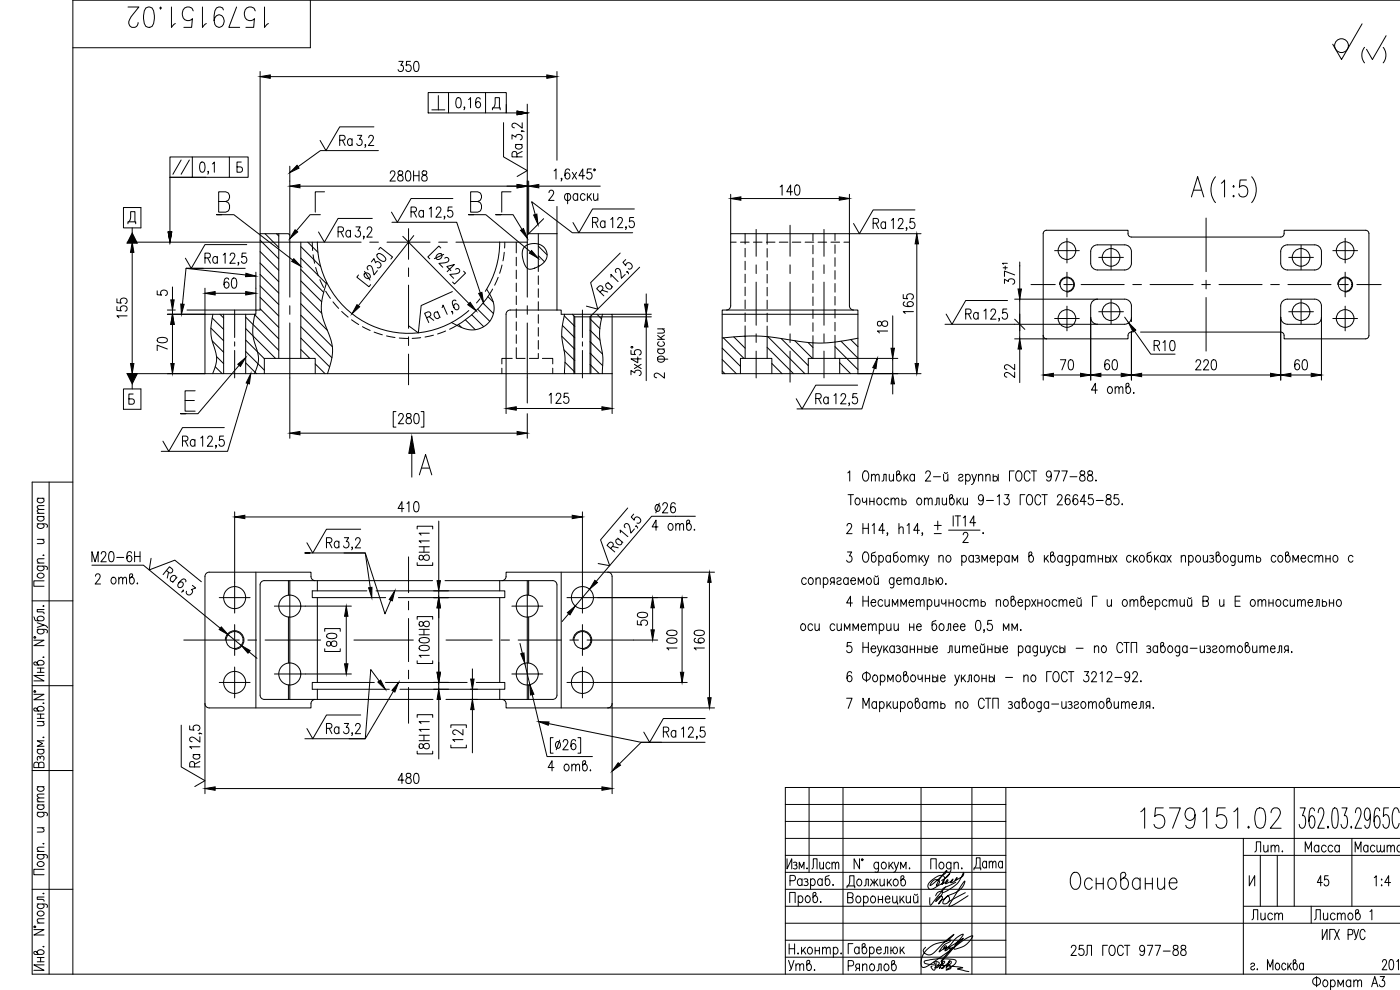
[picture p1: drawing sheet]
<svg xmlns="http://www.w3.org/2000/svg" width="420mm" height="297mm" viewBox="0 0 420 297" stroke-linecap="round" stroke-linejoin="round" font-family="sans-serif">
<defs><g id="words">
<text font-size="10.6" x="37.4" y="9.5">1579151.02</text>
<text font-size="10.1" x="341.5" y="249.8">1579151.02</text>
<text font-size="9.3" x="320.3" y="268.1">Основание</text>
<text font-size="8.4" x="407.8" y="20.1">( )</text>
<g font-size="7.9">
<text x="181.3" y="166.9">Ra</text>
<text x="54.3" y="176" transform="rotate(-90 54.3 176)">Ra</text>
</g>
<text font-size="7.5" x="178.2" y="90">Ra</text>
<g font-size="7.1">
<text x="126.6" y="98.1">Ra</text>
<text x="253.3" y="161.9">2 H14, h14, .</text>
<text x="291.4" y="262.1">Дата</text>
</g>
<g font-size="6.6">
<text x="158" y="48.3" transform="rotate(-90 158 48.3)">Ra</text>
<text x="177.1" y="69.5">Ra</text>
<text x="261.1" y="69.8">Ra</text>
<text x="100.5" y="72.3">Ra</text>
<text x="66.3" y="87.8">60</text>
<text x="305.9" y="86.4" transform="rotate(-90 305.9 86.4)">37</text>
<text x="275.5" y="95.2" transform="rotate(-90 275.5 95.2)">165</text>
<text x="39.5" y="96.7" transform="rotate(-90 39.5 96.7)">155</text>
<text x="267.8" y="101.2" transform="rotate(-90 267.8 101.2)">18</text>
<text x="288.9" y="97">Ra</text>
<text x="51.5" y="106.5" transform="rotate(-90 51.5 106.5)">70</text>
<text x="345.4" y="106.5">R10</text>
<text x="317.5" y="112.2">70</text>
<text x="330.6" y="112.2">60</text>
<text x="358.1" y="112.2">220</text>
<text x="387.7" y="112.2">60</text>
<text x="305.9" y="114.7" transform="rotate(-90 305.9 114.7)">22</text>
<text x="326.7" y="119.2">4 отв.</text>
<text x="164" y="122.4">125</text>
<text x="243.8" y="122.4">Ra</text>
<text x="54" y="135.1">Ra</text>
<text x="118.5" y="154.9">410</text>
<text x="195.8" y="155.2">26</text>
<text x="194.7" y="160.5">4 отв.</text>
<text x="212.7" y="196.1" transform="rotate(-90 212.7 196.1)">160</text>
<text x="61.4" y="231.4" transform="rotate(-90 61.4 231.4)">Ra</text>
<text x="163.7" y="232.5">4 отв.</text>
<text x="118.5" y="236.4">480</text>
<text x="375.7" y="256.8">Лит.</text>
<text x="390.9" y="256.8">Масса</text>
<text x="242.7" y="262.1">Лист</text>
<text x="394.4" y="267.1">45</text>
<text x="375" y="277.3">Лист</text>
<text x="393.7" y="277.3">Листов</text>
<text x="320.7" y="287.9">25Л ГОСТ 977-88</text>
<text x="235.7" y="292.5">Утв.</text>
</g>
<g font-size="6.2">
<text x="118.5" y="22.6">350</text>
<text x="100.9" y="44.8">Ra</text>
<text x="116.1" y="55.4">280H8</text>
<text x="233.2" y="59.6">140</text>
<text x="122.4" y="66.3">Ra</text>
<text x="60.7" y="80.1">Ra</text>
<text x="97" y="165.5">Ra</text>
<text x="26.8" y="169.7">M20-6H</text>
<text x="27.5" y="176.4">2 отв.</text>
<text x="195.4" y="188.7" transform="rotate(-90 195.4 188.7)">50</text>
<text x="204.3" y="196.1" transform="rotate(-90 204.3 196.1)">100</text>
<text x="97" y="221.2">Ra</text>
<text x="198.3" y="222.2">Ra</text>
</g>
<text font-size="4.9" x="46.2" y="90">5</text>
<text font-size="4.4" x="303.4" y="82.2" transform="rotate(-90 303.4 82.2)">+1</text>
<text font-size="2.6" x="279.4" y="161.2">-</text>
</g></defs>
<g fill="none" stroke="#000" stroke-width=".3">
<path d="M93.1 .1v14.2h-71.2M408.8 7.2l-6.2 10.7-2.6-4.6M420.2 .1h-398.3v292.2M78.1 21.5v71.5h-1.3v1.3h-15.3v17.8M81.1 23h83M112.2 38.1h-10.3l-4.1 7.1-1.7-3.1M128.5 27.8h6.1v6.1h-6.1zM129.6 33h3.9M131.6 28.7v4.3M134.6 27.8h11.1v6.1h-11.1M137.1 29.4l.6-.1a1.8 1.8 0 0 1 .6 2.5l-.2 .4-.6 .2a1.8 1.8 0 0 1-.6-2.5zM139.5 32.2h-.3h.3l-.3 .7"/>
<path d="M140.6 29.9l.6-.6v3.1M144.1 29.7l-.1-.3-.6-.1a1.66 1.66 0 0 0-.7 2l.1 .6a.69 .69 0 0 0 .7 .5 .69 .69 0 0 0 .6-.5l.1-.4a.89 .89 0 0 0-.8-1l-.6 .4-.1 .4M145.7 27.8h6.2v6.1h-6.2M147.8 32.9v-.5h2.3v.5M148 32.4a3.1 3.1 0 0 0 .6-3.1h1.3v3.1M151.1 36.8v10.3l7.1 4.1-3 1.8M151.9 31.4v2.5h6.3M156.6 39.3v.2v-.2l.7 .2M156.7 36.8v1.7l-1.4-1.2-1.1-.3-.5 .4v.5l.7 .5M158.2 31.2v39.3M167.2 21.5v26.6M51 47.1h6.7v6.1h-6.7z"/>
<path d="M54.4 48l-2.5 4.3M56.8 48l-2.4 4.3M57.7 47.1h11.1v6.1h-11.1M60.3 48.8l.5-.2a1.8 1.8 0 0 1 .6 2.5l-.2 .4-.6 .2a1.8 1.8 0 0 1-.6-2.5zM61.8 53.2h-10.8v19.5M62.6 51.5h-.3h.3l-.3 .8M63.7 49.2l.6-.6v3.1M68.8 47.1h5.7v6.1h-5.7M72.4 48.6h-1.3v3.1h1.1a.83 .83 0 0 0 .6-.8 .83 .83 0 0 0-.6-.8h-1.1M87 49.9v39.3M90 55.9h65.2M97.4 57.5h-2.8v6.2"/>
<path d="M109.7 43.5h-.2h.2l-.2 .7M110.7 41.3l.4-.7h.5l.5 .6-.4 1-1.1 1.5h1.6M113.6 45.2h-17.4l-6.7 4.8M135.9 59.6h-12.5l-4.1 7.1-1.8-3.1M153.4 57.5h-2.8v6.2M158.2 55.9h.5M158.7 54.3v15.8M161.7 55.9h18.4M164.8 57.8l.4-.7h.5l.5 .6-.4 1-1.2 1.4h1.7M166.3 51.3l.6-.6v3M168.6 53.6h-.2h.2l-.2 .7M169.8 58.2h1.1a1.2 1.2 0 0 1-.2 1.9l-.9-.1a1.25 1.25 0 0 1 0-1.8z"/>
<path d="M170.3 58.1v3M170.9 51.1l-.1-.3-.6-.1a1.66 1.66 0 0 0-.7 2l.2 .6a.69 .69 0 0 0 .6 .4 .69 .69 0 0 0 .6-.4l.2-.4a.89 .89 0 0 0-.9-1l-.5 .4-.2 .4M171.8 51.7l1.2 2M173 51.7l-1.2 2M173.4 58.5l-.3-.3a.97 .97 0 0 0-1.2 .5 .97 .97 0 0 0 .4 1.3 .65 .65 0 0 0 1.1-.3M173.4 58.1v2M175.5 52.7h-1.8l1.2-2v3M175.6 58.5l-.3-.3a.99 .99 0 0 0-1.2 .7 .99 .99 0 0 0 .7 1.2h.3l.5-.4M176.3 58.1v2M176.7 59l.9 1.1M177.4 58.1l-1.1 1.4M177.5 50.7h-1.2l-.1 1.3a.93 .93 0 0 1 1.3 .1 .93 .93 0 0 1 0 1.3 .93 .93 0 0 1-1.3 .1l-.1-.3"/>
<path d="M178.1 58.1l.2 1.9 .5 .1 .6-.6M179.4 58.1v2M219.3 58.3v11.8M222.3 59.6h29.6M254.9 58.3v11.8h21.5M357.6 59.1l1.8-6.1 1.9 6.1M358.3 57.1h2.3M364.8 53a6.2 6.2 0 0 0 0 7.8M366.5 55l1-1v5.1M370.2 55.7l.2 .3-.2 .2-.2-.2zM370.2 58.6l.2 .3-.2 .2-.2-.2zM374.1 54h-1.9l-.2 2.2a1.48 1.48 0 0 1 1.8-.3 1.48 1.48 0 0 1 .7 1.7 1.39 1.39 0 0 1-1.2 1.5 1.39 1.39 0 0 1-1.5-1"/>
<path d="M375.6 53a6.1 6.1 0 0 1 0 7.8M37.1 62.3h5.2v6.1h-5.2zM38.1 72.7h70.3M38.4 67.1v-.5h2.3v.5M38.6 66.6a3.1 3.1 0 0 0 .6-3.1h1.3v3.1M39.7 68.4v1.5M39.7 75.7v33.4M65.6 60.5h2.1a1.65 1.65 0 0 1 1.2 1.6 1.65 1.65 0 0 1-1.2 1.6h-2.1v-6.2h2.1a1.48 1.48 0 0 1 1.2 1.5 1.48 1.48 0 0 1-1.2 1.5M66.5 64.4h-1.5h5.2l17.7 13.6M69.1 76.7l.4-.8 .7 .2 .3 .4-.4 1-1.1 1.5h1.6M71.6 78.8h-.2h.2l-.2 .8M73.9 75.9h-1.2l-.1 1.3a.94 .94 0 0 1 1.2 .1 .94 .94 0 0 1 0 1.3 .94 .94 0 0 1-1.2 .1l-.1-.3"/>
<path d="M74.1 73.4h-12.6l-4.1 7.1-1.8-3M78.1 70.1h8.5l.4 .4M78.1 78.9l5.6 5.6M78.1 75.5l5.6 5.6M78.1 72.1l5.6 5.6M79.5 70.1l4.2 4.1M83 70.1l.7 .7M83.7 70.1v37.4M90.3 74l5.9 5.9M90.3 77.4l7.6 7.7M90.3 72.7v34.8M92.4 72.7l3 3"/>
<path d="M93.7 72.7l.1 2.5M94 76.5l.4 2.5M95.2 72.7a27.4 27.4 0 0 0 16.1 24.9 27.4 27.4 0 0 0 29.4-4.4M96.1 64.4h-3l-4.2 4.9M109.3 71h-.3h.3l-.3 .7M110.2 68.8l.5-.7h.4l.5 .6-.4 1-1.1 1.4h1.6M111 72.7h2.6M111.4 78.6l.8-1 .5 1.3a.9 .9 0 0 1 1.6 .2 .9 .9 0 0 1-1.1 1.2M111.7 65.5h-10.2l-4.1 7.2-1.8-3.1M113.3 76.2a1.79 1.79 0 0 1 2.3 1.1l.2 .4-.2 .6a1.8 1.8 0 0 1-2.3-1.1l-.2-.4zM113.7 74.8l.5-.6 3.6 2.9-.5 .6M116.1 72.7h13"/>
<path d="M117.6 66.7h19.5l7 21.2M122.6 68.6v9.2M124.2 70.7l-1.6 2-1.7-1.8M130.9 62.8l.5-.7h.5l.4 .6-.3 1-1.2 1.5h1.6M131.1 76.5l.2-.2a.82 .82 0 0 1 1.3 .1 1.08 1.08 0 0 1-.4 1.2 1.08 1.08 0 0 1-1.3 0zM131.7 72.7h2.5M132.3 74.4l-.6-.6-3.3 3.3 .6 .6M133.2 76.3l-2.9 1.3M133.5 77.5l.5-.3 .6 .4 .1 .5-.3 .5-2.7 .4 1.2 1.2M133.5 65h-.2h.2l-.2 .8M135.7 62.1h-1.2l-.1 1.3a.93 .93 0 0 1 1.3 .1 .93 .93 0 0 1 0 1.3 .93 .93 0 0 1-1.3 .1l-.1-.3M136.8 72.7h21.4"/>
<path d="M141.2 60.5h2.1a1.65 1.65 0 0 1 1.3 1.6 1.65 1.65 0 0 1-1.3 1.6h-2.1v-6.2h2.1a1.48 1.48 0 0 1 1.2 1.5 1.48 1.48 0 0 1-1.2 1.5M142.2 64.4h-1.6h5.2l13.4 11.2M150 72.7a27.4 27.4 0 0 1-4.4 14.7M150.3 64.4h-1.5h5.2l2.7 4.4M150.7 79.5l-.8 2.5M151.3 75.7l-.3 2.6M151.5 72.7l-.1 1.7M154.9 72.7v3.2M154.9 77.2v2.6M157.5 74a4 4 0 0 1 4.3-.8 4 4 0 0 1 2.4 3.7 5.6 5.6 0 0 1-5.6 3.8 5.8 5.8 0 0 1-1.4-6.4zM158.2 72.7v16.5M158.7 70.1l-.5 .4v2.2"/>
<path d="M158.7 70.1h8.5M160.6 64.4l-1-3.9 12.2 9.3h18.1M161.6 70.1v11.4M161.6 79.6l.2 .2M161.6 76.7l1.8 1.8M161.6 73.8l2.6 2.7M163.2 65.6l-4.5 4.5M167.2 61.9v31.1M185.4 66l.5-.7 .7 .1 .2 .4-.4 1.1-1.1 1.4h1.6M186.1 75.9l-8.8 8.9 2.1 8-3.4-1M187.8 77.9l-.8 .8 .8 1a.94 .94 0 0 1 1-.8 .94 .94 0 0 1 .9 .9 .94 .94 0 0 1-.9 .9l-.3-.1M188 68.2h-.3h.3l-.3 .7"/>
<path d="M190.2 65.3h-1.2l-.1 1.3a.94 .94 0 0 1 1.3 0 .94 .94 0 0 1 0 1.3 .94 .94 0 0 1-1.3 .1l-.1-.3M190.4 62.7h-12.6l-4.1 7.1-1.7-3M219.3 72.7h1.6M222.2 72.7h2.6M223.6 70.1v3.1M223.6 74.5v2.6M223.6 78.4v2.6M226.1 72.7h2.6M226.9 68.8v8.1M226.9 79.5v2.6M230 72.7h2.6M230.2 70.1v3.2"/>
<path d="M230.2 74.6v2.5M230.2 78.5v2.5M233.9 72.7h2.6M237.1 67.6v9.3M237.1 79.5v2.6M237.8 72.7h2.5M241.6 72.7h2.6M244 70.1v2.2M244 73.6v2.6M244 77.4v2.6M245.5 72.7h2.6M247.3 68.8v8.1"/>
<path d="M247.3 79.5v2.6M249.4 72.7h2.6M250.6 70.1v2M250.6 73.4v2.6M250.6 77.3v2.6M253.3 72.7h1.6M269.6 66.3l.5-.8 .7 .2 .2 .4-.4 1-1.1 1.5h1.6M272.2 68.4h-.3h.3l-.3 .8M274.4 65.5h-1.2l-.1 1.3a.94 .94 0 0 1 1.3 .1 .94 .94 0 0 1 0 1.3 .94 .94 0 0 1-1.3 .1l-.1-.3M274.6 63h-12.6l-4.1 7.1-1.7-3M275.1 73.2v35.9M306 79.7v19.5"/>
<path d="M316.5 75.2h7.4M320.2 71.5v7.4M327.3 79v-3.5a2.04 2.04 0 0 1 2.1-2h8.1a2.04 2.04 0 0 1 2.1 2v3.5M327.3 79a2.04 2.04 0 0 0 2.1 2h8.1a2.04 2.04 0 0 0 2.1-2M329.7 77.2h7.5M333.4 73.5v7.4M362 65.4v16.1M384.4 79v-3.5a2.04 2.04 0 0 1 2-2h8.1a2.04 2.04 0 0 1 2.1 2v3.5M384.4 79a2.04 2.04 0 0 0 2 2h8.1a2.04 2.04 0 0 0 2.1-2M386.8 77.2h7.4M390.5 73.5v7.4M400 75.2h7.4"/>
<path d="M403.7 71.5v7.4M50.2 93h2.4M51.8 93v1.3M51.8 97.4v11.7M61.1 80.5h-5.3l18 2M61.5 86.5v7.8h-11.3M63.3 98.5l3.8 3.8M63.7 95.4l3.4 3.4M63.9 94.3a16.4 16.4 0 0 0 .8 11.2l.3 1.4-.1 1.6-1.1 3.6M66 94.3l1.1 1.1M67.1 94.3v17.8M70.4 93v8.3"/>
<path d="M73.6 80.5h-17.8l-1 10.8M73.7 98.6l9 8.9M73.7 95.2l10 9.9M73.7 94.3v17.8M76.3 94.3l7.4 7.4M76.5 94.3a16.2 16.2 0 0 0 .8 11.2l.3 1.7-.1 1.3-1.1 3.6M76.8 81.7v11.3h-20.7M78.1 92.6l5.6 5.6M78.1 89.2l5.6 5.6M78.1 85.8l5.6 5.6M78.1 82.3l5.6 5.7M87 91.7v2.6"/>
<path d="M87 96.9v34.6M90.3 98l9.3 9.3M90.3 94.6l9.4 9.4M90.3 91.1l8 8M90.3 87.7l6.3 6.3M90.3 84.3l6.2 6.2M90.3 80.9l6.8 6.8M94.7 80.2l.8 2.5M96 83.9l1.1 2.3M97.7 87.4l1.5 2.1M98 84.7l-.5 1.8a14.3 14.3 0 0 0 .5 12l.7 1.6a12.8 12.8 0 0 1 .1 10.3l-.5 1.7M99.9 90.6l1.7 1.9"/>
<path d="M102.5 93.4l2 1.8M105.5 95.9l2.2 1.5M107.6 82.5l-.5 .7 3.6 2.8 .5-.6M108.8 98l2.3 1.2M109.4 81.4l1.6 2.6M109.5 82a1.07 1.07 0 0 1 1.3 .2 1.07 1.07 0 0 1 .1 1.3 1.07 1.07 0 0 1-1.3-.3 1.07 1.07 0 0 1-.1-1.2zM110.5 81l-.3-.9 .6-.4 .4 .1 .6 .9 .4 1.8 1.1-1.3M112.3 99.6l2.4 .9M122.6 80.4v2.6M122.6 85.6v12.9M135.3 81.2l-1.2-1.2 2.3-.6-2.2 2.1M135.7 93.5l-.2 .1 .2-.1 .1 .7"/>
<path d="M135.8 87.5l-9.4 4.2-.8 8.2-2.9-2.1M136.7 80.8l.9-.2 .4 .6-.2 .5-.9 .5-1.9 .1 1.1 1.2M136.9 90.3l-.3-.2h-.6a2.26 2.26 0 0 0 .9 2.8 .68 .68 0 0 0 .8-.6v-.5a.89 .89 0 0 0-1.2-.6l-.3 .6v.5M137.6 97.3l1 1M139.1 81.4l.6 .6-3.3 3.2-.6-.6M139.7 96l2.9 2.9M140.7 91.1l-18.1-18.4-15.1 19M141.6 94.4l3.6 3.6M143.4 92.8l3.6 3.6M144 89.6l-1 1.3M145 91l3.1 3.1M146.1 86.8a8.4 8.4 0 0 1 2 7.3 6.9 6.9 0 0 1-10.6 3.7l-2-1"/>
<path d="M146.4 89l1.6 1.6M146.9 88.2a29 29 0 0 1-12 10.6M147.8 86.7l-.9 1.5M149.5 83.2l-1 2.4M154.9 81v2.6M154.9 84.9v2.6M154.9 88.8v2.6M154.9 92.7v2.6M154.9 96.6v2.6M158.2 91.7v2.6M158.2 96.9v24M161.6 82.8v2.6"/>
<path d="M161.6 86.6v2.6M161.6 90.5v2.6M161.6 94.4v2.6M161.6 98.3v2.6M167.2 93h1.2v1.3h15.3v17.8M167.2 93h-14.1a1.28 1.28 0 0 0-1.2 1.3v29.8M168.8 97.6l3.7 3.8M169.3 94.8l3.2 3.1M169.4 94.3l-.6 3.3-.2 2.8 1 6.7-.2 5M171.7 94.3l.8 .8h4.6M172.2 94.8v17.3M172.5 95.1v17"/>
<path d="M174.8 93v8.3M177.1 99.1l3 3M177.1 95.6l2.9 3M177.1 95.1v17M177.1 95.1h18.4M177.3 94.8v17.3M179.2 94.3l1.3 1.3M180.8 94.3l-.9 5.6 .2 2.2 .6 3.3a24.6 24.6 0 0 1 .1 6.7M183.7 94.3h11.8M184.9 81.8l-.2-.9 .4-.3h.4a1.09 1.09 0 0 1 .8 1l.2 1.9 1.1-1.2M188.3 81.5l-.2 .2 .2-.2 .3 .7M192 80.2l-14.9 14.9"/>
<path d="M193.9 88.2v3M193.9 94.3v.8M193.9 98.1v16.1M197.4 98.7h2M198.8 98.7l.6 .6-.1 .5-1.9 .2M216.7 94.3h40.8M218 93a1.28 1.28 0 0 0 1.3-1.2v-21.7h35.6v21.7a1.28 1.28 0 0 0 1.3 1.2M223.6 82.3v2.5M223.6 86.1v2.6M223.6 90v2.6M223.6 93.9v2.6M223.6 97.8v3.1"/>
<path d="M226.9 84.7v12.9M230.2 82.3v2.6M230.2 86.2v2.6M230.2 90.1v2.6M230.2 94v2.5M230.2 97.8v9.7M237.1 84.7v12.9M244 81.3v2.6M244 85.2v2.6M244 89.1v2.6M244 93v2.5M244 96.8v2.6"/>
<path d="M247.3 84.7v12.9M250.6 81.2v2.6M250.6 85.1v2.6M250.6 89v2.5M250.6 92.8v2.6M250.6 96.7v2.6M267.9 94.8v9.7M297.4 93.4l.5-.7 .7 .2 .2 .4-.4 1-1.1 1.5h1.6M300 95.6h-.3h.3l-.3 .7M302.2 92.7h-1.2l-.1 1.3a.94 .94 0 0 1 1.3 .1 .94 .94 0 0 1 0 1.3 .94 .94 0 0 1-1.3 .1l-.1-.3M302.4 90.2h-12.6l-4.1 7.1-1.7-3.1M304.5 89.8h33a2.04 2.04 0 0 1 2.1 2v4.7"/>
<path d="M304.5 95.8l3.1 3M306 94.2v7.5M309.4 85.4h7.3M316.5 95.6h7.4M318 85.4a2.24 2.24 0 0 1 2.2-2.3 2.24 2.24 0 0 1 2.2 2.3 2.24 2.24 0 0 1-2.2 2.2M319.3 85.4h2.6M320.2 81.7v7.4M320.2 91.9v7.4M324.5 85.4h12.9M327.3 95.3a2.04 2.04 0 0 0 2.1 2M329.4 89.8a2.04 2.04 0 0 0-2.1 2v22.2M329.7 93.5h7.5"/>
<path d="M333.4 89.8v7.4M337.5 95.2l1.2 1.6M339.6 99.4v14.6M339.6 95.3a2.04 2.04 0 0 1-2.1 2h-53.9M339.7 99.6h-.1a1.02 1.02 0 0 0-1.1 1M340 85.4h2.6M340.5 99.3l4.9 7h7.3M342.3 99.6h42a1.02 1.02 0 0 1 1.1 1M345.1 85.4h13M360.7 85.4h2.6M362 84.1v2.6M362 89.3v16"/>
<path d="M365.8 85.4h13M381.4 85.4h2.5M384.4 95.3a2.06 2.06 0 0 0 2 2h8.1a2.04 2.04 0 0 0 2.1-2M386.5 85.4h13M386.8 93.5h7.4M390.5 89.8v7.4M400 95.6h7.4M401.5 85.4a2.24 2.24 0 0 1 2.2-2.3 2.24 2.24 0 0 1 2.2 2.3 2.24 2.24 0 0 1-2.2 2.2M402.1 85.4h2.5M403.7 81.7v7.4M403.7 91.9v7.4M407.2 85.4h7.3"/>
<path d="M37.1 116.7h5.2v6.1h-5.2zM38.1 112.1h145.6M39.7 115.2v1.5M40 118.2h-1.3v3.1h1a.83 .83 0 0 0 .6-.8 .83 .83 0 0 0-.6-.8h-1M58.6 117.3h-3.1v6.1h3.1M63.7 102.3l3.4 3.4M64.6 110l2.1 2.1M65 107l2.1 2.1M70.4 102.6v1.3M70.4 105.2v8.2M71.8 109.6l-12.4 14.5h-5.2h1.6M73.7 108.9l3.3 3.2"/>
<path d="M73.7 105.4l5.6 5.7M73.7 102l5.6 5.6M74.4 115l-6.1 20.4h-19.9M79.3 112.1v-4.6h15.3v4.6M90.3 104.9l2.7 2.6M90.3 101.4l8.6 8.7M94.6 109.2l2.9 2.9M116 100.8l2.5 .5M119.8 101.4l2.6 .2M122.6 101.1v2.6M122.6 106.3v9.2M126.3 101.3l-2.6 .2"/>
<path d="M130.1 100.6l-2.5 .5M150.6 110.5v1.6M153.7 107.5h-3.1v1.7M154.9 100.4v2.6M154.9 104.3v3.2M155 107.5h2.6M158.9 107.5h2.6M161.6 102.2v2.6M161.6 106v1.5M162.8 107.5h3.1v1.7M165.9 110.5v1.6M168.6 100.9l3.9 3.9"/>
<path d="M169.2 105l3.3 3.2M169.4 112l.2 .1M169.6 108.7l2.9 2.9M174.8 102.6v1.3M174.8 105.2v8.2M177.1 109.4l2.7 2.7M177.1 105.9l3.8 3.8M177.1 102.5l3.7 3.7M183.7 112.1v12M189.4 112.5v-1.3l1.1 .7a.9 .9 0 0 1 1.4-.8 .9 .9 0 0 1-.1 1.6M189.4 105.1v1.2l1.3 .1a.94 .94 0 0 1 .1-1.3 .94 .94 0 0 1 1.2 0 .94 .94 0 0 1 .1 1.3l-.3 .1M190.4 109.3l2 1.3"/>
<path d="M191.4 107.1v1.7l-2-1.1h3M192.4 109.3l-2 1.3M197.4 107.8h3M197.4 104.7h2M197.4 101.8h2M197.4 100.7l1.4 1.1M197.5 107.2a1.2 1.2 0 0 1 1.9 .2l-.1 .9a1.2 1.2 0 0 1-1.9-.2zM197.8 104.7a.68 .68 0 0 0-.5 .7 .68 .68 0 0 0 .5 .6 .93 .93 0 0 0 1.1 .1 .93 .93 0 0 0 .4-1.1l-.3-.3M197.8 102.5a.68 .68 0 0 0-.5 .7 .68 .68 0 0 0 .5 .6 .93 .93 0 0 0 1.1 0 .93 .93 0 0 0 .4-1l-.3-.3M199.4 111.8v1.7l-1.5-1.2-1-.4-.6 .5v.5l.8 .4M199.4 100.5l-1.2 .9M216.7 101.4a63.2 63.2 0 0 1 23 1 43.2 43.2 0 0 0 17.8-.9"/>
<path d="M216.7 111.3l.9 .8M216.7 107.9l4.3 4.2M216.7 104.4l5.5 5.5M217.1 101.4l6.2 6.1M220.2 101.1l3.4 3.4M222.2 112.1v-4.6h9.4v4.6M223.5 100.9l.1 .1M223.6 100.9v6.6M226.9 100.2v2.6M226.9 105.3v8.1M230.2 104.2l7.9 7.9M230.5 101l11.1 11.1"/>
<path d="M231.6 109l3.1 3.1M234.4 101.6l8.2 8.1M237.1 100.2v2.6M237.1 105.3v9.4M238.5 102.2l5.3 5.3M242.5 102.8l1.5 1.5M244 100.7v6.8M247.3 100.2v2.6M247.3 105.3v8.1M250.6 107.4l.1 .1M250.6 104l6.9 6.9M250.6 100.6v6.9"/>
<path d="M252 108.8l3.3 3.3M252 107.5v4.6M252.4 118.8l.5-.7h.4l.5 .6-.4 1-1.1 1.5h1.6M252.4 102.4l5.1 5.1M255.3 101.9l2.2 2.1M257.2 118.1h-1.2l-.1 1.3a.93 .93 0 0 1 1.3 .1 .93 .93 0 0 1 0 1.3 .93 .93 0 0 1-1.3 .1l-.1-.3M257.4 115.6h-12.6l-4.1 7.1-1.7-3.1M257.5 112.1v-19.1h-40.8v19.1h59.7M262.4 110.5l-3.7 12.2h-19.5M267.9 107.5v4.6M267.9 115.2v3M269.4 107.5h-26.8v4.6"/>
<path d="M304.5 101.7h9.6M306 104.7v10.1M313.1 100.6a1.02 1.02 0 0 0 1 1.1M338.5 100.7v1h-24.4M342.6 112.5h38.7M384.4 114v-22.2a2.02 2.02 0 0 1 2-2h8.1a2.04 2.04 0 0 1 2.1 2v22.2M410.8 100.7v-30.6a1 1 0 0 0-1-1h-24.4v1a1.02 1.02 0 0 1-1 1h-44.8a1 1 0 0 1-1.1-1v-1h-24.4a1.02 1.02 0 0 0-1 1v43.9M410.8 100.6a1.02 1.02 0 0 1-1 1.1h-24.4v-1M55.5 120.2h2.8M62.3 131.6l.5-.8h.5l.4 .6-.3 1-1.2 1.5h1.6M64.9 133.7h-.2h.2l-.2 .8M67.1 130.8h-1.2l-.1 1.4a.93 .93 0 0 1 1.3 0 .93 .93 0 0 1 0 1.3 .93 .93 0 0 1-1.3 .1l-.1-.3"/>
<path d="M67.3 128.3h-12.5l-4.1 7.1-1.8-3M90 130h65.2M118.8 123.5h-.8v4.7h.8M119.6 124.8l.5-.7h.5l.4 .6-.3 1-1.2 1.4h1.7M122.1 124.2a.68 .68 0 0 0 .2 1 .96 .96 0 0 1 1.2 .9 .96 .96 0 0 1-1.1 1 1 1 0 0 1-.5-1.2 1 1 0 0 1 1.1-.7 .62 .62 0 0 0 .4-.6 .62 .62 0 0 0-.5-.5zM123.6 136v7.2M124.5 124.2l.6-.1a1.8 1.8 0 0 1 .6 2.5l-.2 .4-.6 .1a1.8 1.8 0 0 1-.6-2.4zM126.4 123.5h.8v4.7h-.8M154.9 122.6h25.7M158.2 124.1v7.4M255 121h-.3h.3l-.3 .7M11.2 157.2l2.7 .1 .3 .3-.1 .6"/>
<path d="M11.2 155h2M11.2 154h2M11.2 149.5h2M11.6 157.2l-.3 .2a.65 .65 0 0 0 .3 1.1 .93 .93 0 0 0 1.1 0 .93 .93 0 0 0 .4-1.1l-.3-.2M11.6 155a.68 .68 0 0 0-.4 .6 .68 .68 0 0 0 .4 .6 .93 .93 0 0 0 1.1 .1 .93 .93 0 0 0 .4-1.1l-.3-.2M11.6 149.5a.67 .67 0 0 0-.4 .6 .67 .67 0 0 0 .4 .7 .92 .92 0 0 0 1.1 0 .92 .92 0 0 0 .4-1.1l-.3-.2M13.2 152.9l-1.9 .1-.1 .4 .6 .6M13.2 151.7l-1.9 .1-.1 .5 .6 .6M14.7 144.6v147.7M21.9 144.6h-12.2v147.7h410.5M70.4 153.6v30.3M73.5 155.1h98.2"/>
<path d="M108.2 158.8h-10.2l-4.1 7.1-1.8-3M125.2 158.7v-.8h4.7v.8M125.9 142.5l1.8-6.1 1.9 6.1M126.6 140.4h2.3M128.8 160h-3l.6 .6M131.7 156.4v17.8M174.8 153.6v30.3M187.6 158.3l-.2-.8 .5-.4 .5 .1 .6 .9 .3 1.8 1.1-1.2M188.4 152.4l-8.2 9.6 2.8 7.7-3.5-.6M190.2 154.2l-.8 .9 1 1a.93 .93 0 0 1 .8-.9 .93 .93 0 0 1 1 .8 .93 .93 0 0 1-.7 1l-.3-.1M191 157.8l-.2 .2 .2-.2 .4 .7M202.8 154.9h-7.2l-16.7 19.6"/>
<path d="M254.4 141.9l.6-.6v3M254.5 148.4h1.6M255.3 148.4v3.1M257 149.6a.65 .65 0 0 1 1 .3 .93 .93 0 0 1 0 1.1 .93 .93 0 0 1-1 .3 1.25 1.25 0 0 1 0-1.7zM258.8 149.4v.8l.4 .5h.3l.6-.5M259.3 141.4l.3-.1a1.45 1.45 0 0 1 1 2.3 .9 .9 0 0 1-1.1 .7 .9 .9 0 0 1-.6-1.1l.1-1.2zM260.1 149.4v2.1M261 150.4h1.3M261 149.4v2.1M261.5 142.9l.6-.6 .5 .2 .1 1.8M261.5 142.3v2M262.3 149.4v2.1"/>
<path d="M262.7 142.9l.6-.6 .4 .2 .2 1.8M263.5 149.6a.65 .65 0 0 1 1 .3 .93 .93 0 0 1 0 1.1 .93 .93 0 0 1-1 .3 1.25 1.25 0 0 1 0-1.7zM264.7 144.3l.4-.1 .2-1.9h.6v2M266.7 149.9a.68 .68 0 0 0-.6-.5 .68 .68 0 0 0-.6 .5 .93 .93 0 0 0-.1 1.1 .93 .93 0 0 0 1.1 .3l.2-.3M266.9 142.3l.1 1.9 .6 .1 .6-.5M267.4 150l.6-.6 .5 .2 .1 1.9M267.4 149.4v2.1M268.2 142.3v2M268.6 150l.6-.6 .4 .2 .2 1.9M269.6 142.3a1.02 1.02 0 0 1 .9 1 1.02 1.02 0 0 1-.9 1l-.5-.5v-2.2l.7-.3 .2 .4-.1 .3-.8 .7M270.7 150.3a.75 .75 0 0 1 1.2 0 .75 .75 0 0 1-.4 1.2h-.5l-.3-.3M270.7 149.4v2.1"/>
<path d="M271.3 142.3v2M271.8 143.2l.8 1.1M272.5 142.3l-1.2 1.5M274.4 142.7a.68 .68 0 0 0-.6-.4 .68 .68 0 0 0-.6 .4 .87 .87 0 0 0 0 1.3 .87 .87 0 0 0 1.2-.1M274.4 142.3v2M275.5 149.6a.65 .65 0 0 1 1 .3 .93 .93 0 0 1 0 1.1 .93 .93 0 0 1-1 .3 1.25 1.25 0 0 1 0-1.7zM277.4 150l.6-.6 .5 .2 .1 1.9M277.4 149.4v2.1M277.8 142l.5-.7 .7 .1 .2 .5-.3 1-1.2 1.4h1.6M278.6 150l.6-.6 .4 .2 .2 1.9M280.2 143h2M280.6 151.5l.4-.2 .2-1.9h.7v2.1"/>
<path d="M282.8 149.4l.1 1.9 .6 .2 .6-.6M283.2 142.3l.1 1.9 .6 .1 .6-.5M283.4 141.7l.4 .3 .5-.3M284.1 149.4v2.1M284.5 142.3v2M285.5 149.4a1.02 1.02 0 0 1 .9 1.1 1.02 1.02 0 0 1-.9 1l-.5-.6v-2.2l.7-.3 .2 .5-.1 .2-.8 .8M287.2 149.4v2.1M287.7 150.3l.8 1.2M287.7 142.7a.67 .67 0 0 1 .7-.4 .67 .67 0 0 1 .6 .4l-.1 .3-.8 .3a.56 .56 0 0 0-.3 .9 .72 .72 0 0 0 1.2-.3M288.4 149.4l-1.2 1.5M289.1 149.4l.1 1.9 .6 .2 .6-.6M289.8 142.7a.68 .68 0 0 1 .6-.4 .68 .68 0 0 1 .7 .4 .93 .93 0 0 1 0 1.2 .93 .93 0 0 1-1.1 .3l-.2-.3"/>
<path d="M289.8 142.3v3.1M290.4 149.4v2.1M291.7 142.3l.7 2 .7-2M292.4 144.3l-.5 .9-.4 .2M293.6 142.9l.6-.6 .6 .2 .1 1.8M293.6 142.3v2M295.1 149.4a.82 .82 0 0 1-.8 .9 .9 .9 0 0 1-.7-1.1 .9 .9 0 0 1 1.2-.6 2.58 2.58 0 0 1 0 2.7l-.6 .2-.5-.5M295.9 142.9l.5-.6 .6 .2 .1 1.8M295.9 142.3v2M296.1 150.2h2.1M298.1 143.2a.75 .75 0 0 1 1.2 0 .75 .75 0 0 1-.4 1.1h-.5l-.3-.2M298.1 142.3v2"/>
<path d="M299.3 149l.6-.6v3.1M299.6 142.3v2M301.5 148.4h1.3l-.7 1.2a.9 .9 0 0 1 .8 1.4 .9 .9 0 0 1-1.6-.1M304.4 141.3h-1.4v3M305.3 141.4l.2-.1a1.45 1.45 0 0 1 1.1 2.3 .9 .9 0 0 1-1.1 .7 .9 .9 0 0 1-.7-1.1l.1-1.2zM307.6 148.4h-1.4v3.1M308.5 148.6l.2-.2a1.45 1.45 0 0 1 1.1 2.3 .9 .9 0 0 1-1.1 .8 .9 .9 0 0 1-.7-1.2v-.7zM309.1 142a.9 .9 0 0 0-1.1-.7 .9 .9 0 0 0-.6 1.2v.7a.9 .9 0 0 0 .6 1.1 .9 .9 0 0 0 1.1-.7M309.5 141.3h1.6M310.3 141.3v3M312.3 149.1a.9 .9 0 0 0-1.1-.7 .9 .9 0 0 0-.6 1.2v.7a.9 .9 0 0 0 .6 1.2 .9 .9 0 0 0 1.1-.8M312.7 148.4h1.6"/>
<path d="M313.5 148.4v3.1M315.5 142.3a.8 .8 0 0 1-.8 .9 .9 .9 0 0 1-.7-1.1 .9 .9 0 0 1 1.2-.7 2.59 2.59 0 0 1 0 2.8l-.6 .1-.5-.4M316.3 141.3h1.7l-1.2 3M317.4 149.1l.4-.7h.5l.4 .6-.3 1-1.2 1.5h1.7M318.7 141.3h1.6l-1.2 3M321.1 148.9l-.1-.3-.6-.2a1.66 1.66 0 0 0-.7 2l.1 .6a.68 .68 0 0 0 .6 .5 .68 .68 0 0 0 .7-.5l.1-.4a.89 .89 0 0 0-.8-1l-.6 .4-.1 .4M321.1 143h2.1M323.4 148.9l-.1-.3-.6-.2a1.66 1.66 0 0 0-.7 2l.1 .6a.68 .68 0 0 0 .7 .5 .68 .68 0 0 0 .6-.5l.1-.4a.89 .89 0 0 0-.8-1l-.6 .4-.1 .4M324.3 141.4a.69 .69 0 0 0 .2 1.1 .96 .96 0 0 1 1.1 .8 .96 .96 0 0 1-1 1 .99 .99 0 0 1-.5-1.2 .99 .99 0 0 1 1.1-.6 .62 .62 0 0 0 .3-.7 .62 .62 0 0 0-.4-.5zM326 150.4h-1.8l1.2-2v3.1M326.6 141.4a.69 .69 0 0 0 .2 1.1 .96 .96 0 0 1 1.2 .8 .96 .96 0 0 1-1.1 1 .99 .99 0 0 1-.5-1.2 .99 .99 0 0 1 1.1-.6 .62 .62 0 0 0 .4-.7 .62 .62 0 0 0-.5-.5zM327.9 148.4h-1.1l-.1 1.3a.93 .93 0 0 1 1.2 .1 .93 .93 0 0 1 0 1.3 .93 .93 0 0 1-1.2 .1l-.2-.3"/>
<path d="M328.9 144.1v.2zM329 150.2h2.1M332.1 148.6a.68 .68 0 0 0 .3 1 .96 .96 0 0 1 1.1 .9 .96 .96 0 0 1-1 1 1 1 0 0 1-.6-1.2 1 1 0 0 1 1.2-.7 .62 .62 0 0 0 .3-.6 .62 .62 0 0 0-.5-.6zM335.6 148.4h-1.1l-.2 1.3a.93 .93 0 0 1 1.3 .1 .93 .93 0 0 1 0 1.3 .93 .93 0 0 1-1.3 .1l-.1-.3M336.8 151.2v.3zM11.2 169.9l2.7 .1 .3 .3-.1 .6M11.2 168.9h2M11.2 161.8h2M11.3 172.3a.97 .97 0 0 1 1.3-.4 .97 .97 0 0 1 .5 1.2 .97 .97 0 0 1-1.3 .4 .97 .97 0 0 1-.5-1.2zM11.6 169.9l-.3 .2a.65 .65 0 0 0 .3 1 .93 .93 0 0 0 1.1 .1 .93 .93 0 0 0 .4-1.1l-.3-.2M12.6 161.8l.6 .6-.1 .6-1.9 .1M12.9 166.6h.3z"/>
<path d="M13.2 174.3h-3v1.6h3M13.2 167.6l-1.9 .2-.1 .5 .6 .6M27.6 169.6h15.4l23.1 18.9M45.3 167.5l-.5 3.5 7.7-2.9 7.9 6.4M57.7 175.6l1 .8-1.3 .5a.9 .9 0 0 1-.2 1.5 .9 .9 0 0 1-1.2-1M65.8 179.3h9.3M76.8 171.7v40.7M86.6 174.2v4.4M87 174.2v35.7M93 165.9h-1.5h18.1l5.9 18.3 1.8-4.1M94.6 174.2a1.26 1.26 0 0 1-1.3-1.3v-1.2h-30.5a1.28 1.28 0 0 0-1.3 1.2v65.2M95.2 174.2v3.1"/>
<path d="M95.2 179.3v25.5M103.2 165.9h6.4l1.5 10.4M105.8 164.2h-.3h.3l-.3 .8M106.7 162.1l.5-.8h.4l.5 .6-.3 1-1.2 1.5h1.6M110.1 177.3h-16.4v2h22M112.9 177.3h38.6v2h-31.9M122.6 167.1v10.7M125.2 168.8v.8h4.7v-.8M125.8 165.7h3M125.8 164h3M125.9 166.7a.82 .82 0 0 0 .3 1.3l.7-.3a.96 .96 0 0 1 .9-1.2 .96 .96 0 0 1 1 1 1 1 0 0 1-1.2 .6 1 1 0 0 1-.7-1.1 .68 .68 0 0 0-1-.3zM127.2 164v1.7"/>
<path d="M128.8 162.3h-3l.6 .6M129.8 174.2h-50.5a1.26 1.26 0 0 0-1.2 1.3v33.1a1.28 1.28 0 0 0 1.2 1.3h50.6M130.1 179.3h4.5M130.1 177.3h4.5M131.7 177.3v2M133.6 174.2h32.3a1.28 1.28 0 0 1 1.3 1.3v33.1a1.28 1.28 0 0 1-1.3 1.3h-32.1M150 174.2v3.1M150 179.3v25.5M158.2 174.2v35.7M158.7 174.2v4.4M168.4 171.7v40.7M170.2 179.3h36"/>
<path d="M176.9 176.8l-4.3 5M182.4 171.7a1.28 1.28 0 0 1 1.3 1.2v65.2M182.4 171.7h-30.5v1.2a1.28 1.28 0 0 1-1.3 1.3M182.4 171.7h32M212.9 174.7v34.6M242 173.8a.68 .68 0 0 0-.7-.5 .68 .68 0 0 0-.6 .5 .93 .93 0 0 0 0 1.1 .93 .93 0 0 0 1 .3l.3-.3M242.9 173.5a.99 .99 0 0 1 1.3 .6 .99 .99 0 0 1-.7 1.3 1.04 1.04 0 0 1-1-.8 1.04 1.04 0 0 1 .4-1.1zM244.9 173.9l.6-.6 .6 .2 .1 1.9M244.9 173.3v2.1M247.1 173.8a.68 .68 0 0 1 .6-.5 .68 .68 0 0 1 .7 .5 .93 .93 0 0 1 0 1.1 .93 .93 0 0 1-1.1 .3l-.2-.3M247.1 173.3v3.1M249.7 174.7l-.5 .7"/>
<path d="M250.3 174.7l-.9-.2-.2-.4 .2-.6 .9-.2v2.1M251.2 173.8a.68 .68 0 0 1 .6-.5 .68 .68 0 0 1 .6 .5l-.1 .3-.8 .3a.57 .57 0 0 0-.2 .8 .74 .74 0 0 0 1.1-.3M254.3 165.6h1.3l-.7 1.2a.9 .9 0 0 1 .8 1.4 .9 .9 0 0 1-1.6-.1M254.5 173.8a.68 .68 0 0 0-.6-.5 .68 .68 0 0 0-.6 .5 .87 .87 0 0 0 0 1.2 .87 .87 0 0 0 1.2-.1M254.5 173.3v2.1M255.4 174.2h1.4l-.3-.7a.99 .99 0 0 0-1.2 .6 .99 .99 0 0 0 .6 1.3h.4l.5-.5M257.6 175.4v-2.1l.8 1.6 .8-1.6v2.1M259 178.9v3M259.3 165.8l.3-.2a1.46 1.46 0 0 1 1 2.3 .9 .9 0 0 1-1.1 .8 .9 .9 0 0 1-.6-1.2v-.7zM260.4 173.5a.99 .99 0 0 1 1.2 .6 .99 .99 0 0 1-.7 1.3 1.04 1.04 0 0 1-.9-.8 1.04 1.04 0 0 1 .4-1.1zM260.6 178.9v3M262.3 173.3l.2 1.9 .5 .2 .6-.6"/>
<path d="M262.6 172.8a.5 .5 0 0 0 .4 .3 .5 .5 0 0 0 .5-.3M262.7 165.6l-.8 .3-.4 .4v1.8l.3 .4a.97 .97 0 0 0 1.2-.5 .97 .97 0 0 0-.4-1.2 .65 .65 0 0 0-1.1 .3M263.6 173.3v2.1M263.7 167.1a.67 .67 0 0 1 .7-.5 .67 .67 0 0 1 .6 .5 .92 .92 0 0 1 .1 1.1 .92 .92 0 0 1-1.1 .3l-.3-.3M263.7 166.6v3.1M265.6 179.9l.1 1.9 .6 .1 .6-.5M266.9 179.9v2M267.2 167.1a.68 .68 0 0 0-.6-.5 .68 .68 0 0 0-.7 .5 .92 .92 0 0 0 0 1.1 .92 .92 0 0 0 1.1 .3l.2-.3M267.2 166.6v2.1M268.3 173.8l-.3-.3a.99 .99 0 0 0-1.2 .6 .99 .99 0 0 0 .7 1.3h.3l.5-.5M268.3 173.3l-.1 2.8-.4 .3-.6-.1M269.1 174.2h1.4l-.2-.7a.99 .99 0 0 0-1.3 .6 .99 .99 0 0 0 .7 1.3h.3l.5-.5"/>
<path d="M269.3 165.6l-.8 .3-.3 .4v1.8l.2 .4a.97 .97 0 0 0 1.2-.5 .97 .97 0 0 0-.4-1.2 .65 .65 0 0 0-1 .3M270.6 166.8a.65 .65 0 0 1 1.1 .3 .93 .93 0 0 1 0 1.1 .93 .93 0 0 1-1.1 .3 1.24 1.24 0 0 1 0-1.7zM271.3 173.9l.6-.6 .4 .2 .2 1.9M271.3 173.3v2.1M272.5 173.9l.5-.6 .5 .2 .1 1.9M272.6 167.2l.6-.6 .4 .2 .1 1.9M272.6 166.6v2.1M273.7 167.2l.6-.6 .5 .2 .1 1.9M275 179.9v2M275.8 173.8a.68 .68 0 0 0-.6-.5 .68 .68 0 0 0-.6 .5 .87 .87 0 0 0 0 1.2 .87 .87 0 0 0 1.2-.1M275.8 173.3v2.1M275.8 166.6v2.1"/>
<path d="M276.3 167.5l.8 1.2M276.6 175.4l.5-.2 .1-1.9h.7v2.1M277 166.6l-1.2 1.5M277.4 166.6l.7 2.1 .7-2.1M278.1 168.7l-.3 .6-.6 .4M278.3 179.9v3.1M278.9 174.2a.75 .75 0 0 1 1.2 0 .75 .75 0 0 1-.4 1.2h-.5l-.3-.3M278.9 173.3v2.1M280.5 179.9l.1 1.9 .6 .1 .6-.5M281 174.4l.5-.2a.82 .82 0 0 1 .9-.9 1.09 1.09 0 0 1 .5 1.1 1.09 1.09 0 0 1-.8 1l-.4-.5-.2-.5M281 173.3v2.1M281.8 167.2l.6-.6 .5 .2 .2 1.9"/>
<path d="M281.8 166.6v2.1M281.8 179.9v2M282.6 179.9v.7l.3 .6h.4l.6-.6M283.9 175.1v.3zM283.9 179.9v2M284.2 166.8a.65 .65 0 0 1 1.1 .3 .93 .93 0 0 1 0 1.1 .93 .93 0 0 1-1.1 .3 1.24 1.24 0 0 1 0-1.7zM284.8 179.9v2M286.1 179.9v2M288.6 167.1a.68 .68 0 0 1 .7-.5 .68 .68 0 0 1 .6 .5 .93 .93 0 0 1 0 1.1 .93 .93 0 0 1-1 .3l-.3-.3M288.6 166.6v3.1M291.2 179.9v2M292.1 167.1a.68 .68 0 0 0-.6-.5 .68 .68 0 0 0-.6 .5 .92 .92 0 0 0-.1 1.1 .92 .92 0 0 0 1.1 .3l.2-.3"/>
<path d="M292.1 166.6v2.1M292.7 166.8a.74 .74 0 0 1 1.2 .3l-.4 .4h-.3M293.5 167.5l.5 .6-.2 .4h-1.1M294.5 179.9v2M294.7 168.7v-2.1l.8 1.6 .8-1.6v2.1M297.1 167.5h1.4v-.3a.66 .66 0 0 0-.5-.6 .66 .66 0 0 0-.7 .5 .93 .93 0 0 0-.1 1.1 .93 .93 0 0 0 1.1 .3l.2-.3M299 179.9v2M299.3 167.1a.68 .68 0 0 1 .7-.5 .68 .68 0 0 1 .6 .5 .93 .93 0 0 1 .1 1.1 .93 .93 0 0 1-1.1 .3l-.3-.3M299.3 166.6v3.1M302.8 167.1a.68 .68 0 0 0-.6-.5 .68 .68 0 0 0-.6 .5 .92 .92 0 0 0-.1 1.1 .92 .92 0 0 0 1.1 .3l.2-.3M302.8 166.6v2.1M303.8 168.7v-2.1l.8 1.6 .8-1.6v2.1"/>
<path d="M303.9 179.9a1.02 1.02 0 0 1 .9 1 1.02 1.02 0 0 1-.9 1l-.5-.5v-2.2l.7-.3 .3 .4-.2 .3-.8 .7M307.7 179.9v3.1M309.2 166.6a1.02 1.02 0 0 1 1 1.1 1.02 1.02 0 0 1-1 1l-.4-.6v-2.2l.7-.3 .2 .5-.1 .2-.8 .8M309.6 179.9l1.3 2M310.9 179.9l-1.3 2M311.5 179.9v2M312.7 179.9v2M313.4 166.6v2.1M313.9 167.5l.8 1.2M314.6 166.6l-1.2 1.5M315.8 166.6a1.02 1.02 0 0 1 .9 1.1 1.02 1.02 0 0 1-.9 1l-.5-.6v-2.2l.7-.3 .2 .5-.1 .2-.8 .8M317.8 179.9v2"/>
<path d="M318.8 167.1a.68 .68 0 0 0-.7-.5 .68 .68 0 0 0-.6 .5 .92 .92 0 0 0 0 1.1 .92 .92 0 0 0 1 .3l.3-.3M318.8 166.6v2.1M321 167.1l-.1-.2a.59 .59 0 0 0-1-.1 .97 .97 0 0 0-.3 1.2 .97 .97 0 0 0 1.2 .5l.2-.3M321 166.6l-.1 2.8-.4 .3-.6-.2M321.9 167.1a.68 .68 0 0 1 .7-.5 .68 .68 0 0 1 .6 .5 .93 .93 0 0 1 0 1.1 .93 .93 0 0 1-1 .3l-.3-.3M321.9 166.6v3.1M323.2 179.9l.1 1.9 .6 .1 .6-.5M323.4 179.3l.4 .3 .6-.3M324.5 179.9v2M325.4 167.1a.68 .68 0 0 0-.6-.5 .68 .68 0 0 0-.7 .5 .92 .92 0 0 0 0 1.1 .92 .92 0 0 0 1.1 .3l.2-.3M325.4 166.6v2.1M326.3 167.2l.6-.6 .5 .2 .1 1.9"/>
<path d="M326.3 166.6v2.1M327.5 167.2l.6-.6 .5 .2 .1 1.9M329.3 178.9h-1.4v3M329.6 167.7h1.3M329.6 166.6v2.1M330.9 166.6v2.1M331.8 167.5a.75 .75 0 0 1 1.2 0 .75 .75 0 0 1-.4 1.2h-.4l-.4-.3M331.8 166.6v2.1M332.3 179.9l.1 1.9 .6 .1 .6-.5M333.3 166.6v2.1M333.6 179.9v2M333.9 166.6l1.3 2.1"/>
<path d="M335.2 166.6l-1.3 2.1M339.1 179.9v2M339.5 167.1a.68 .68 0 0 0-.6-.5 .68 .68 0 0 0-.7 .5 .93 .93 0 0 0 0 1.1 .93 .93 0 0 0 1.1 .3l.2-.3M340.2 166.6v2.1M340.7 167.5l.8 1.2M341.4 166.6l-1.2 1.5M342.3 166.8a.65 .65 0 0 1 1 .3 .93 .93 0 0 1 .1 1.1 .93 .93 0 0 1-1.1 .3 1.24 1.24 0 0 1 0-1.7zM342.9 179.9a1.02 1.02 0 0 1 .9 1 1.02 1.02 0 0 1-.9 1l-.5-.5v-2.2l.7-.3 .2 .4-.1 .3-.8 .7M345.4 165.6l-.8 .3-.3 .4v1.8l.2 .4a.97 .97 0 0 0 1.2-.5 .97 .97 0 0 0-.4-1.2 .65 .65 0 0 0-1 .3M346.5 166.6v2.1M346.7 179.9v3.1M346.9 167.5l.9 1.2"/>
<path d="M347.6 166.6l-1.1 1.5M349.6 167.1a.68 .68 0 0 0-.6-.5 .68 .68 0 0 0-.7 .5 .92 .92 0 0 0 0 1.1 .92 .92 0 0 0 1.1 .3l.2-.3M349.6 166.6v2.1M350.2 166.6l1.3 2.1M350.9 179.9v2M351.5 166.6l-1.3 2.1M354.2 179.9l.1 1.9 .6 .1 .5-.5M354.5 167.2l.6-.6 .6 .2 .1 1.9M354.5 166.6v2.1M355.4 179.9v2M356.4 179.9l.1 1.9 .6 .1 .6-.5M356.6 179.3l.4 .3 .5-.3"/>
<path d="M356.7 167.1a.68 .68 0 0 1 .7-.5 .68 .68 0 0 1 .6 .5 .93 .93 0 0 1 0 1.1 .93 .93 0 0 1-1 .3l-.3-.3M356.7 166.6v3.1M357.7 179.9v2M359.2 166.8a.65 .65 0 0 1 1 .3 .93 .93 0 0 1 0 1.1 .93 .93 0 0 1-1 .3 1.24 1.24 0 0 1 0-1.7zM361.1 166.6l.2 1.9 .5 .2 .6-.6M362.4 166.6v2.1M363 166.8a.74 .74 0 0 1 1.2 .3l-.4 .4h-.3M363.8 167.5l.5 .6-.3 .4h-1M365.4 166.6a1.02 1.02 0 0 1 1 1.1 1.02 1.02 0 0 1-1 1l-.4-.6v-2.2l.7-.3 .2 .5-.1 .2-.8 .8M366 179.9l.1 1.9 .6 .1 .6-.5M367.3 179.9v2M367.4 166.8a.65 .65 0 0 1 1.1 .3 .93 .93 0 0 1 0 1.1 .93 .93 0 0 1-1.1 .3 1.24 1.24 0 0 1 0-1.7z"/>
<path d="M370.7 167.1l-.1-.2a.59 .59 0 0 0-1-.1 .97 .97 0 0 0-.3 1.2 .97 .97 0 0 0 1.1 .5l.3-.3M370.7 166.6l-.1 2.8-.4 .3-.6-.2M371.6 166.6l.1 1.9 .6 .2 .6-.6M372.2 178.9h-1.5v3h1.5M372.9 166.6v2.1M373.8 167.2l.6-.6 .5 .2 .1 1.9M373.8 166.6v2.1M375 167.2l.6-.6 .4 .2 .2 1.9M377.1 167.5a.75 .75 0 0 1 1.2 0 .75 .75 0 0 1-.4 1.2h-.5l-.3-.3M377.1 166.6v2.1M377.5 179.9v2M380.8 179.9v2"/>
<path d="M382.1 179.9v2M382.9 167.1a.67 .67 0 0 0-.6-.5 .67 .67 0 0 0-.7 .5 .92 .92 0 0 0 0 1.1 .92 .92 0 0 0 1.1 .3l.2-.3M383.8 166.8a.65 .65 0 0 1 1.1 .3 .93 .93 0 0 1 0 1.1 .93 .93 0 0 1-1.1 .3 1.24 1.24 0 0 1 0-1.7zM386.3 166.6a1.02 1.02 0 0 1 .9 1.1 1.02 1.02 0 0 1-.9 1l-.5-.6v-2.2l.7-.3 .2 .5-.1 .2-.8 .8M387.2 179.9l.1 1.9 .6 .1 .6-.5M388 168.7v-2.1l.8 1.6 .8-1.6v2.1M388.5 179.9v2M389.4 179.9v2M390.5 167.5h1.4v-.3a.66 .66 0 0 0-.6-.6 .66 .66 0 0 0-.7 .5 .93 .93 0 0 0-.1 1.1 .93 .93 0 0 0 1.1 .3l.3-.3M394 167.1a.68 .68 0 0 0-.7-.5 .68 .68 0 0 0-.6 .5 .93 .93 0 0 0-.1 1.1 .93 .93 0 0 0 1.1 .3l.3-.3M394.7 167.2l.5-.6 .5 .2 .1 1.9M394.7 166.6v2.1"/>
<path d="M395.8 167.2l.6-.6 .5 .2 .1 1.9M396.9 179.9v2M397.9 167.7h1.3M397.9 166.6v2.1M399 179.9v2M399.2 166.6v2.1M400.2 179.9v2M400.4 166.8a.65 .65 0 0 1 1 .3 .93 .93 0 0 1 0 1.1 .93 .93 0 0 1-1 .3 1.24 1.24 0 0 1 0-1.7zM406.1 167.1a.67 .67 0 0 0-.7-.5 .67 .67 0 0 0-.6 .5 .92 .92 0 0 0-.1 1.1 .92 .92 0 0 0 1.1 .3l.3-.3M9.7 180.3h12.2M10.2 192.1h3l-3 1.6h3M10.2 185.1l.2 .8 .5 .4h1.7l.5-.3a.97 .97 0 0 0-.5-1.2 .97 .97 0 0 0-1.3 .4 .65 .65 0 0 0 .3 1.1"/>
<path d="M11.2 199.1a1.02 1.02 0 0 1 1-1 1.02 1.02 0 0 1 1 1l-.6 .4h-2.2l-.2-.7 .4-.2 .3 .1 .7 .8M11.2 188.8l2.7 .1 .3 .4-.1 .6M11.2 186.8l2 .7-2 .7M11.6 188.8l-.3 .3a.65 .65 0 0 0 .3 1 .93 .93 0 0 0 1.1 0 .93 .93 0 0 0 .4-1l-.3-.3M12.9 197.2h.3zM12.9 181.8h.3zM13.2 187.5l.6 .3 .4 .6M13.2 182.9h-2v.7l1.9 .1 .1 .5M55.1 192h16.7M67.6 192a2.8 2.8 0 0 1 2.8-2.8 2.8 2.8 0 0 1 2.8 2.8 2.8 2.8 0 0 1-2.8 2.8M68.5 190.4l3.9 3.3M70.4 187.4v9.3"/>
<path d="M74.4 192h2.6M74.8 195.6l2.3 1.9M79.6 192h16.6M82.3 181.9h23.2M86.6 185.1v13.8M97.5 194.7v.8h4.6v-.8M97.5 189.4v-.8h4.6v.8M98.2 192.6a.83 .83 0 0 0 .3 1.2l.7-.3a.96 .96 0 0 1 .9-1.2 .96 .96 0 0 1 1 1.1 .99 .99 0 0 1-1.2 .5 .99 .99 0 0 1-.7-1.1 .69 .69 0 0 0-1-.2zM98.2 190.3a2.86 2.86 0 0 1 2.7 0l.2 .6a1.79 1.79 0 0 1-2.5 .6l-.6-.6zM103.9 184.9v14.3M106.2 192h17.8M122.6 180.4v2.6"/>
<path d="M122.6 185.6v12.9M125.2 198.3v.8h4.7v-.8M125.2 185.8v-.8h4.7v.8M125.8 190.5h3M125.8 188.8h3M125.9 194a2.85 2.85 0 0 1 2.8 0l.1 .5a1.8 1.8 0 0 1-2.4 .6l-.6-.6zM125.9 191.6a2.85 2.85 0 0 1 2.8 0l.1 .6a1.8 1.8 0 0 1-2.4 .6l-.6-.6zM125.9 186.6a.82 .82 0 0 0 .3 1.3l.7-.3a.96 .96 0 0 1 .9-1.2 .96 .96 0 0 1 1 1 1 1 0 0 1-1.2 .6 1 1 0 0 1-.7-1.1 .68 .68 0 0 0-1-.3zM127.2 188.8v1.7M128.8 196.6h-3l.6 .6M131.7 182.4v19.3M133.9 192h13.8"/>
<path d="M150.3 192h2.6M153.6 181.9h9.3M155.5 192h12.9M156.1 193.1l.7 2.9M157.5 199l1.5 6.4M158.7 185.1v13.8M170.7 184.2l-2 2.3M171 192h2.6M172 192a2.8 2.8 0 0 1 2.8-2.8 2.8 2.8 0 0 1 2.8 2.8 2.8 2.8 0 0 1-2.8 2.8M174.8 187.4v9.3M176.2 192h21.2M204.7 182.4v19.3"/>
<path d="M240.6 187.3a.99 .99 0 0 1 1.3 .7 .99 .99 0 0 1-.7 1.2 1.04 1.04 0 0 1-1-.7 1.04 1.04 0 0 1 .4-1.2zM243.9 187.6a.68 .68 0 0 0-.7-.5 .68 .68 0 0 0-.6 .5 .93 .93 0 0 0 0 1.1 .93 .93 0 0 0 1 .3l.3-.2M244.6 187.2l.1 1.8 .6 .2 .6-.6M245.9 187.2v2M250.5 187.6a.68 .68 0 0 0-.6-.5 .68 .68 0 0 0-.7 .5 .93 .93 0 0 0 0 1.1 .93 .93 0 0 0 1.1 .3l.2-.2M251.2 187.2l.1 1.8 .6 .2 .6-.6M252.5 187.2v2M253.4 189.2v-2l.8 1.6 .9-1.6v2M255.5 192.8h-1.2l-.1 1.3a.93 .93 0 0 1 1.3 .1 .93 .93 0 0 1 0 1.2 .93 .93 0 0 1-1.3 .1l-.1-.3M255.8 180.9h-1.7l1.1-2v3M256 189.2v-2l.8 1.6 .8-1.6v2M258.4 188h1.4l-.2-.7a.65 .65 0 0 0-1.1 .3l-.1 .4a.92 .92 0 0 0 1 1.2l.4-.4"/>
<path d="M259 192.8v3M259 180.3h1.6M259 194.2h1.6M260.6 192.8v3M260.6 187.7l.6-.5 .5 .1 .1 1.9M260.6 187.2v2M261.4 180.8h1.4l-.2-.7a.99 .99 0 0 0-1.3 .6 .99 .99 0 0 0 .7 1.2h.4l.4-.4M261.4 194.7h1.4l-.2-.8a.99 .99 0 0 0-1.3 .7 .99 .99 0 0 0 .7 1.2h.4l.4-.4M261.8 187.7l.6-.5 .4 .1 .2 1.9M263.3 193.8l.7 2 .7-2M263.9 187.6a.68 .68 0 0 1 .6-.5 .68 .68 0 0 1 .7 .5 .93 .93 0 0 1 0 1.1 .93 .93 0 0 1-1.1 .3l-.2-.2M263.9 187.2v3"/>
<path d="M264 195.8l-.3 .6-.5 .4M264.9 180.3a.68 .68 0 0 0-.6-.4 .68 .68 0 0 0-.7 .4 .93 .93 0 0 0 0 1.2 .93 .93 0 0 0 1.1 .3l.2-.3M265.3 193.8v2M265.7 194.7l.8 1.1M266.1 187.2l.1 1.8 .6 .2 .6-.6M266.4 193.8l-1.1 1.4M267.4 187.2v2M267.8 181.9v-2l.8 1.6 .8-1.6v2M268.3 187.2l.1 1.8 .6 .2 .6-.6M268.4 194.2l-.2-.3a.97 .97 0 0 0-1.2 .5 .97 .97 0 0 0 .3 1.3 .65 .65 0 0 0 1.1-.3M268.4 193.8v2M269 193.9a.73 .73 0 0 1 1.1 .3l-.3 .5h-.4"/>
<path d="M269.6 187.2v2M269.8 194.7l.5 .5-.3 .5h-1M270.4 181.9v-2l.8 1.6 .8-1.6v2M272.2 194.2l-.2-.3a.97 .97 0 0 0-1.2 .5 .97 .97 0 0 0 .4 1.3 .65 .65 0 0 0 1-.3M272.2 193.8v2M272.8 180.8h1.4l-.2-.7a.99 .99 0 0 0-1.3 .6 .99 .99 0 0 0 .7 1.2h.3l.5-.4M273 188.2h1.3M273 187.2v2M273.2 194.8h1.2M273.2 193.8v2M274.3 187.2v2M274.4 193.8v2"/>
<path d="M275 180.5l.6-.6 .5 .2 .1 1.8M275.1 188h1.4l-.3-.7a.99 .99 0 0 0-1.2 .7 .99 .99 0 0 0 .7 1.2h.3l.5-.4M275.4 194.8h1.3M275.4 193.8v2M276.2 180.5l.6-.6 .4 .2 .2 1.8M276.7 193.8v2M277.6 194.7a.75 .75 0 0 1 1.2 0 .75 .75 0 0 1-.4 1.1h-.5l-.3-.3M277.6 193.8v2M278.3 180.3a.68 .68 0 0 1 .6-.4 .68 .68 0 0 1 .7 .4 .93 .93 0 0 1 0 1.2 .93 .93 0 0 1-1.1 .3l-.2-.3M279.1 193.8v2M279.9 194.7h1.4l-.2-.8a.99 .99 0 0 0-1.3 .7 .99 .99 0 0 0 .7 1.2h.3l.5-.4M280.9 186.1l-.8 .3-.4 .5v1.7l.3 .4a.96 .96 0 0 0 1.1-.5 .96 .96 0 0 0-.3-1.2 .65 .65 0 0 0-1.1 .3"/>
<path d="M282.2 187.3a.99 .99 0 0 1 1.2 .7 .99 .99 0 0 1-.7 1.2 1.04 1.04 0 0 1-.9-.7 1.04 1.04 0 0 1 .4-1.2zM284 189.2l.5-.2 .1-1.8h.7v2M284.5 195.8l.4-.1 .1-1.9h.7v2M284.8 180.9h1.3M286.1 188h1.4l-.2-.7a.99 .99 0 0 0-1.3 .7 .99 .99 0 0 0 .7 1.2h.4l.4-.4M286.7 193.8l.1 1.9 .6 .1 .6-.6M287.3 180.1a.63 .63 0 0 1 1 .2 .93 .93 0 0 1 0 1.2 .93 .93 0 0 1-1 .3 1.25 1.25 0 0 1 0-1.7zM288 193.8v2M288.2 188h1.4l-.2-.7a.99 .99 0 0 0-1.3 .7 .99 .99 0 0 0 .7 1.2h.3l.5-.4M288.9 194.4l.6-.6 .4 .1 .1 1.9M288.9 193.8v2M290 194.4l.6-.6 .5 .1 .1 1.9"/>
<path d="M290.5 180.3a.68 .68 0 0 0-.6-.4 .68 .68 0 0 0-.7 .4 .93 .93 0 0 0 0 1.2 .93 .93 0 0 0 1.1 .3l.2-.3M291.2 180.5l.6-.6 .4 .2 .2 1.8M292 194.7h1.4l-.2-.8a.99 .99 0 0 0-1.3 .7 .99 .99 0 0 0 .7 1.2h.3l.5-.4M292.4 180.5l.5-.6 .5 .2 .1 1.8M293.1 186.3l.6-.2a1.79 1.79 0 0 1 .6 2.5l-.3 .4-.5 .2a1.79 1.79 0 0 1-.6-2.5zM294.2 193.8l.1 1.9 .6 .1 .6-.6M294.5 180.8a.75 .75 0 0 1 1.2 0 .75 .75 0 0 1-.4 1.1h-.5l-.3-.3M294.5 193.2a.5 .5 0 0 0 .4 .3 .5 .5 0 0 0 .5-.3M295.4 189h-.2h.2l-.2 .8M295.5 193.8v2M296.4 194.8h1.3M296.4 193.8v2"/>
<path d="M297.6 186.1h-1.1l-.1 1.3a.94 .94 0 0 1 1.2 .1 .94 .94 0 0 1 0 1.3 .94 .94 0 0 1-1.2 .1l-.2-.3M297.7 193.8v2M298.7 194.7a.75 .75 0 0 1 1.2 0 .75 .75 0 0 1-.4 1.1h-.5l-.3-.3M298.7 193.8v2M299 180.5l.6-.6 .6 .2 .1 1.8M300.2 193.8v2M301 194.7h1.4l-.3-.8a.99 .99 0 0 0-1.2 .7 .99 .99 0 0 0 .7 1.2h.3l.5-.4M301.1 189.2v-2l.9 1.6 .8-1.6v2M301.4 180.1a.99 .99 0 0 1 1.3 .6 .99 .99 0 0 1-.7 1.2 1.04 1.04 0 0 1-.9-.7 1.04 1.04 0 0 1 .3-1.1zM303.7 189.2v-2l.8 1.6 .8-1.6v2M305.5 180.8h1.4l-.2-.7a.99 .99 0 0 0-1.3 .6 .99 .99 0 0 0 .7 1.2h.4l.4-.4M305.6 194.2l.3-.3a.99 .99 0 0 1 1.2 .7 .99 .99 0 0 1-.6 1.2h-.4l-.5-.4"/>
<path d="M305.6 193.8v3M306.4 188.9v.3zM307.7 180.3a.68 .68 0 0 1 .7-.4 .68 .68 0 0 1 .6 .4 .93 .93 0 0 1 0 1.2 .93 .93 0 0 1-1 .3l-.3-.3M309.1 194.2l-.2-.3a.97 .97 0 0 0-1.2 .5 .97 .97 0 0 0 .4 1.3 .65 .65 0 0 0 1-.3M309.1 193.8v2M311.3 194.2l-.2-.3a.99 .99 0 0 0-1.2 .7 .99 .99 0 0 0 .6 1.2h.4l.4-.4M311.3 193.8l-.1 2.7-.3 .3-.6-.1M311.5 180.9h1.2M312.3 193.8l.1 1.9 .6 .1 .5-.6M313.5 193.8v2M313.9 180.1a.99 .99 0 0 1 1.2 .6 .99 .99 0 0 1-.6 1.2 1.04 1.04 0 0 1-1-.7 1.04 1.04 0 0 1 .4-1.1zM314.1 193.8l.7 2 .7-2"/>
<path d="M314.8 195.8l-.2 .6-.6 .4M317.2 180.3a.68 .68 0 0 0-.7-.4 .68 .68 0 0 0-.6 .4 .93 .93 0 0 0-.1 1.2 .93 .93 0 0 0 1.1 .3l.3-.3M317.4 194.2l-.2-.3a.99 .99 0 0 0-1.3 .7 .99 .99 0 0 0 .7 1.2h.3l.5-.4M317.8 180.5l.6-.6 .5 .2 .1 1.8M318.1 194.7a.75 .75 0 0 1 1.2 0 .75 .75 0 0 1-.4 1.1h-.5l-.3-.3M318.1 193.8v2M319 180.5l.6-.6 .5 .2 .1 1.8M319.6 193.8v2M321 180.8h1.4l-.2-.7a.99 .99 0 0 0-1.3 .6 .99 .99 0 0 0 .7 1.2h.3l.5-.4M323 194.5h2.1M328.4 194.4l.6-.6 .6 .1 .1 1.9M328.4 193.8v2"/>
<path d="M330.9 193.9a.99 .99 0 0 1 1.2 .7 .99 .99 0 0 1-.6 1.2 1.05 1.05 0 0 1-1-.7 1.05 1.05 0 0 1 .4-1.2zM336.9 193.5a.9 .9 0 0 0-1.1-.7 .9 .9 0 0 0-.6 1.1v.8a.9 .9 0 0 0 .6 1.1 .9 .9 0 0 0 1.1-.7M337.2 180.1a.99 .99 0 0 1 1.2 .6 .99 .99 0 0 1-.7 1.2 1.04 1.04 0 0 1-.9-.7 1.04 1.04 0 0 1 .4-1.1zM337.3 192.8h1.6M338.1 192.8v3M339.1 180.5l.6-.6 .5 .2 .1 1.8M339.5 195.8v-3h1.6v3M340.3 180.5l.6-.6 .5 .2 .1 1.8M344.1 193.9a.73 .73 0 0 1 1.2 .3l-.3 .5h-.4M344.5 180.8h1.4l-.2-.7a.99 .99 0 0 0-1.3 .6 .99 .99 0 0 0 .7 1.2h.3l.5-.4M345 194.7l.4 .5-.2 .5h-1.1M346.7 180.3a.68 .68 0 0 1 .7-.4 .68 .68 0 0 1 .6 .4 .93 .93 0 0 1 0 1.2 .93 .93 0 0 1-1.1 .3l-.2-.3"/>
<path d="M347.4 194.2l-.2-.3a.97 .97 0 0 0-1.2 .5 .97 .97 0 0 0 .4 1.3 .65 .65 0 0 0 1-.3M347.4 193.8v2M348.8 193.8a1.02 1.02 0 0 1 .9 1 1.02 1.02 0 0 1-.9 1l-.5-.6v-2.1l.7-.3 .3 .4-.1 .3-.9 .7M350.2 180.3a.68 .68 0 0 0-.6-.4 .68 .68 0 0 0-.7 .4 .93 .93 0 0 0 0 1.2 .93 .93 0 0 0 1.1 .3l.2-.3M350.8 193.9a.99 .99 0 0 1 1.2 .7 .99 .99 0 0 1-.6 1.2 1.05 1.05 0 0 1-1-.7 1.05 1.05 0 0 1 .4-1.2zM350.9 180.5l.6-.6 .4 .2 .2 1.8M352.1 180.5l.5-.6 .5 .2 .1 1.8M354 194.2l-.2-.3a.99 .99 0 0 0-1.2 .7 .99 .99 0 0 0 .6 1.2h.4l.4-.4M354 193.8l-.1 2.7-.3 .3-.6-.1M356.3 194.2l-.3-.3a.97 .97 0 0 0-1.2 .5 .97 .97 0 0 0 .4 1.3 .65 .65 0 0 0 1.1-.3M356.3 193.8v2M357.2 194.5h2.1"/>
<path d="M360.2 193.8l.1 1.9 .6 .1 .6-.6M361 180.3h1.1a.83 .83 0 0 1 .6 .8 .83 .83 0 0 1-.6 .8h-1.1v-3h1.1a.74 .74 0 0 1 .6 .7 .74 .74 0 0 1-.6 .7M361.5 193.8v2M362.1 193.9a.73 .73 0 0 1 1.1 .3l-.3 .5h-.4M362.9 194.7l.4 .5-.2 .5h-1M363.9 194.2a.67 .67 0 0 1 .7-.4 .67 .67 0 0 1 .6 .4l-.3 .5-.6 .1a.56 .56 0 0 0-.3 .9 .73 .73 0 0 0 1.2-.3M366.3 193.9a.99 .99 0 0 1 1.2 .7 .99 .99 0 0 1-.7 1.2 1.05 1.05 0 0 1-.9-.7 1.05 1.05 0 0 1 .4-1.2zM368.2 194.4l.6-.6 .5 .1 .1 1.9M368.2 193.8v2M369.4 194.4l.6-.6 .4 .1 .2 1.9M370.7 180.3h1.4M371.7 193.9a.99 .99 0 0 1 1.3 .7 .99 .99 0 0 1-.7 1.2 1.05 1.05 0 0 1-1-.7 1.05 1.05 0 0 1 .4-1.2z"/>
<path d="M374.2 193.8a1.02 1.02 0 0 1 .9 1 1.02 1.02 0 0 1-.9 1l-.5-.6v-2.1l.7-.3 .2 .4-.1 .3-.8 .7M375.6 180.1a.99 .99 0 0 1 1.2 .6 .99 .99 0 0 1-.6 1.2 1.04 1.04 0 0 1-1-.7 1.04 1.04 0 0 1 .4-1.1zM375.9 193.8l.1 1.9 .6 .1 .6-.6M377.2 193.8v2M377.5 180.5l.6-.6 .5 .2 .1 1.8M378.1 194.4l.6-.6 .5 .1 .1 1.9M378.1 193.8v2M378.7 180.5l.6-.6 .5 .2 .1 1.8M379.3 194.4l.6-.6 .4 .1 .2 1.9M380.8 180.9h1.3M381.3 194.7h1.4l-.3-.8a.99 .99 0 0 0-1.2 .7 .99 .99 0 0 0 .6 1.2h.4l.5-.4M383.2 180.1a.99 .99 0 0 1 1.3 .6 .99 .99 0 0 1-.7 1.2 1.04 1.04 0 0 1-.9-.7 1.04 1.04 0 0 1 .3-1.1z"/>
<path d="M383.4 195.8l.4-.1 .1-1.9h.7v2M385.9 195.1l-.4 .7M386.5 180.3a.68 .68 0 0 0-.6-.4 .68 .68 0 0 0-.7 .4 .93 .93 0 0 0 0 1.2 .93 .93 0 0 0 1.1 .3l.2-.3M386.6 195.1h-.7l-.3-.3-.1-.4 .2-.5 .9-.1v2M387.7 195.5v.3zM389.4 180.5l.6-.6 .5 .2 .1 1.8M390.6 180.5l.6-.6 .4 .2 .1 1.8M392.6 180.8h1.4l-.3-.7a.99 .99 0 0 0-1.2 .6 .99 .99 0 0 0 .6 1.2h.4l.5-.4M394.7 181.9l.4-.1 .1-1.9h.7v2M396.9 180.8a.75 .75 0 0 1 1.2 0 .75 .75 0 0 1-.4 1.1h-.5l-.3-.3M399 180.9h1.2M401.4 180.1a.99 .99 0 0 1 1.3 .6 .99 .99 0 0 1-.7 1.2 1.04 1.04 0 0 1-1-.7 1.04 1.04 0 0 1 .4-1.1z"/>
<path d="M9.7 205.7h12.2M10.2 208.3h3l-3 1.6h3M11.2 212.9a1.02 1.02 0 0 1 1-1 1.02 1.02 0 0 1 1 1l-.6 .4h-2.2l-.2-.7 .4-.2 .3 .1 .7 .8M11.2 200.5h2M11.2 201.7h2M11.2 216.5h2M11.2 214.3h2M11.2 215.5h2M12.2 200.5v1.2M12.2 214.3v1.2M12.6 216.5l.6 .6-.1 .5-1.9 .1M12.9 211h.3z"/>
<path d="M13.2 202.7h-3l3 1.6h-3M54.4 217.6v12.5l7.1 4.1-3 1.8M56.9 217.8v1.1l1.3 .2a.94 .94 0 0 1 .1-1.3 .94 .94 0 0 1 1.3 0 .94 .94 0 0 1 .1 1.3l-.3 .1M59.8 220v.2v-.2l.8 .2M65.8 204.8h9.3M70.4 200.1v9.3M82.3 202.2h23.2M86.6 205.5v4.4M94.6 209.9a1.26 1.26 0 0 0-1.3 1.2v1.3h-30.5a1.28 1.28 0 0 1-1.3-1.3M95.2 206.8v3.1M105.8 220h-.3h.3l-.3 .7M106.7 217.8l.5-.7h.4l.5 .6-.3 1-1.2 1.4h1.6"/>
<path d="M108.2 214.5h-10.2l-4.1 7.2-1.8-3.1M112.3 204.8h-18.6v2h23.2M113.8 204.3l-2.5-3.4-1.7 20.8h-18.1M115.7 204.8h24.5M118.1 207.4l-8.5 14.3h-4.8M122.6 201.1v2.6M122.6 206.3v10.7M125.2 215.3v-.9h4.7v.9M128.8 218.9h-3l.6 .5M128.8 216.5h-3l.6 .6M130.1 206.8h4.5M131.7 204.8v2"/>
<path d="M131.7 209.9v17.8M135.3 218.3v-.8h4.7v.8M138.9 218.9v1.6l-1.4-1.1-1-.4-.6 .5v.4l.7 .5M141.2 206.8h2.1M141.8 200.7v3M141.8 206.8v3.1M141.8 212.9v13M142.9 204.8h8.6v2h-31.5M150 206.8v3.1M150.6 209.9a1.28 1.28 0 0 1 1.3 1.2v1.3h30.5M153.6 202.2h9.3M158.7 205.5v4.4"/>
<path d="M159.7 208.4l4.5 18.6h10.1M164.7 217.1l27.7 5.6h6.1M170.2 204.8h36M174.8 200.1v9.3M182.4 212.4h32M183.7 211.1a1.28 1.28 0 0 1-1.3 1.3M206.7 218.9l.4-.8 .7 .2 .2 .4-.3 1-1.2 1.5h1.7M211.4 218.1h-1.1l-.2 1.3a.94 .94 0 0 1 1.3 .1 .94 .94 0 0 1 0 1.3 .94 .94 0 0 1-1.3 .1l-.1-.3M211.6 215.6h-12.5l-4.1 7.1-1.8-3M254.1 209.5h1.6l-1.1 3.1M255.6 201.9l-.1-.2-.6-.2a1.66 1.66 0 0 0-.7 2l.1 .6a.69 .69 0 0 0 .7 .5 .69 .69 0 0 0 .6-.5l.1-.4a.89 .89 0 0 0-.8-1l-.6 .4-.1 .4M259 212.6v-3.1l.9 2.2 .9-2.2v3.1"/>
<path d="M260 201.5v3.1M262.2 202.7a.65 .65 0 0 1 1.1 .3 .93 .93 0 0 1 0 1.1 .93 .93 0 0 1-1.1 .3 1.25 1.25 0 0 1 0-1.7zM263 211l-.2-.3a.97 .97 0 0 0-1.2 .5 .97 .97 0 0 0 .4 1.2l.6 .2 .4-.5M263 210.5v2.1M264 211l.2-.3a.99 .99 0 0 1 1.3 .6 .99 .99 0 0 1-.7 1.3h-.4l-.4-.5M264 210.5v3.1M264.2 203l.2-.3a.98 .98 0 0 1 1.3 .6 .98 .98 0 0 1-.7 1.3h-.3l-.5-.5M264.2 202.5v3.1M266.2 210.5v2.1M266.4 204.6v-2.1l.8 1.6 .8-1.6v2.1M266.6 211.4l.9 1.2M267.3 210.5l-1.1 1.5"/>
<path d="M268 210.5l.2 1.9 .5 .2 .6-.6M269.2 202.7a.65 .65 0 0 1 1.1 .3 .93 .93 0 0 1 0 1.1 .93 .93 0 0 1-1.1 .3 1.25 1.25 0 0 1 0-1.7zM269.3 210.5v2.1M270.3 211l.2-.3a.99 .99 0 0 1 1.2 .6 .99 .99 0 0 1-.6 1.3h-.4l-.4-.5M270.3 210.5v3.1M271.7 202.5a1.02 1.02 0 0 1 .9 1 1.02 1.02 0 0 1-.9 1.1l-.5-.6v-2.2l.7-.3 .2 .4-.1 .3-.8 .8M272.7 210.7a.99 .99 0 0 1 1.2 .6 .99 .99 0 0 1-.6 1.3 1.05 1.05 0 0 1-1-.8 1.05 1.05 0 0 1 .4-1.1zM273.6 202.7a.65 .65 0 0 1 1.1 .3 .93 .93 0 0 1 0 1.1 .93 .93 0 0 1-1.1 .3 1.25 1.25 0 0 1 0-1.7zM275.1 210.5a1.02 1.02 0 0 1 1 1 1.02 1.02 0 0 1-1 1.1l-.4-.6v-2.2l.7-.3 .2 .4-.1 .3-.8 .8M275.5 202.5v.8l.3 .5h.4l.6-.5M276.8 202.5v2.1M277.7 203.5h1.3"/>
<path d="M277.7 202.5v2.1M278.2 211l-.3-.3a.97 .97 0 0 0-1.1 .5 .97 .97 0 0 0 .3 1.2l.6 .2 .5-.5M278.2 210.5v2.1M279 202.5v2.1M279.1 211.1l.6-.6 .5 .2 .1 1.9M279.1 210.5v2.1M279.9 203.4a.74 .74 0 0 1 1.2 0 .74 .74 0 0 1-.4 1.2h-.4l-.4-.3M279.9 202.5v2.1M280.3 211.1l.5-.6 .5 .2 .1 1.9M281.4 202.5v2.1M282.2 203.4h1.4l-.2-.7a.65 .65 0 0 0-1 .3 .93 .93 0 0 0-.1 1.1 .93 .93 0 0 0 1.1 .3l.2-.3M282.4 211.4a.75 .75 0 0 1 1.2 0 .75 .75 0 0 1-.4 1.2h-.5l-.3-.3"/>
<path d="M282.4 210.5v2.1M286.6 202.5l.7 2.1 .7-2.1M286.9 211.1l.6-.6 .6 .2 .1 1.9M286.9 210.5v2.1M287.3 204.6l-.5 .8-.4 .2M288.5 202.5v2.1M289 203.4l.8 1.2M289.3 210.7a.99 .99 0 0 1 1.3 .6 .99 .99 0 0 1-.7 1.3 1.05 1.05 0 0 1-.9-.8 1.05 1.05 0 0 1 .3-1.1zM289.7 202.5l-1.2 1.5M290.3 204.6l.4-.2 .2-1.9h.6v2.1M292.7 202.7a.65 .65 0 0 1 1.1 .3 .93 .93 0 0 1 0 1.1 .93 .93 0 0 1-1.1 .3 1.25 1.25 0 0 1 0-1.7zM294.7 203.5h1.3"/>
<path d="M294.7 202.5v2.1M295.4 210.2a.9 .9 0 0 0-1.1-.7 .9 .9 0 0 0-.7 1.2v.7a.9 .9 0 0 0 .7 1.1 .9 .9 0 0 0 1.1-.7M295.7 209.5h1.7M296 202.5v2.1M296.6 209.5v3.1M296.9 203.4a.74 .74 0 0 1 1.2 0 .74 .74 0 0 1-.4 1.2h-.4l-.4-.3M296.9 202.5v2.1M298 212.6v-3.1h1.6v3.1M298.4 202.5v2.1M301.8 203.3h2.1M302.6 210.7a.73 .73 0 0 1 1.2 .3l-.4 .4h-.3M303.4 211.4l.5 .6-.2 .4h-1.1"/>
<path d="M305.9 211l-.3-.3a.97 .97 0 0 0-1.1 .5 .97 .97 0 0 0 .3 1.2l.6 .2 .5-.5M305.9 210.5v2.1M307.3 210.5a1.02 1.02 0 0 1 .9 1 1.02 1.02 0 0 1-.9 1.1l-.5-.6v-2.2l.7-.3 .2 .4-.1 .3-.8 .8M307.3 203.1l.5-.6 .6 .2 .1 1.9M307.3 202.5v2.1M309.2 210.7a.99 .99 0 0 1 1.3 .6 .99 .99 0 0 1-.7 1.3 1.05 1.05 0 0 1-.9-.8 1.05 1.05 0 0 1 .3-1.1zM309.7 202.7a.65 .65 0 0 1 1.1 .3 .93 .93 0 0 1 0 1.1 .93 .93 0 0 1-1.1 .3 1.25 1.25 0 0 1 0-1.7zM312.5 211l-.2-.3a.99 .99 0 0 0-1.3 .6 .99 .99 0 0 0 .7 1.3h.3l.5-.5M312.5 210.5l-.1 2.8-.4 .3-.5-.2M314.7 211l-.2-.3a.97 .97 0 0 0-1.2 .5 .97 .97 0 0 0 .4 1.2l.5 .2 .5-.5M314.7 210.5v2.1M315.5 201.5h-1.4v3.1"/>
<path d="M315.6 211.2h2.1M316.5 201.7l.2-.2a1.45 1.45 0 0 1 1 2.3 .9 .9 0 0 1-1.1 .7 .9 .9 0 0 1-.6-1.1v-.7zM318.7 210.5l.1 1.9 .6 .2 .5-.6M319.9 210.5v2.1M320.3 202.2a.9 .9 0 0 0-1.1-.7 .9 .9 0 0 0-.7 1.2v.7a.9 .9 0 0 0 .7 1.1 .9 .9 0 0 0 1.1-.7M320.5 210.7a.73 .73 0 0 1 1.2 .3l-.4 .4h-.3M320.6 201.5h1.7M321.3 211.4l.5 .6-.2 .4h-1.1M321.5 201.5v3.1M322.4 211a.67 .67 0 0 1 .6-.5 .67 .67 0 0 1 .7 .5l-.4 .4-.6 .1a.56 .56 0 0 0-.2 .9 .73 .73 0 0 0 1.2-.3M324.7 210.7a.99 .99 0 0 1 1.3 .6 .99 .99 0 0 1-.7 1.3 1.05 1.05 0 0 1-1-.8 1.05 1.05 0 0 1 .4-1.1zM325.4 201.5h1.3l-.7 1.2a.9 .9 0 0 1 .7 1.4 .9 .9 0 0 1-1.5-.1"/>
<path d="M326.7 211.1l.6-.6 .4 .2 .2 1.9M326.7 210.5v2.1M327.6 202.2l.5-.7h.5l.4 .6-.3 1-1.2 1.5h1.6M327.9 211.1l.5-.6 .5 .2 .1 1.9M330.2 210.7a.99 .99 0 0 1 1.2 .6 .99 .99 0 0 1-.6 1.3 1.05 1.05 0 0 1-1-.8 1.05 1.05 0 0 1 .4-1.1zM330.2 202.1l.6-.6v3.1M332.3 202.2l.5-.7h.4l.5 .6-.4 1-1.1 1.5h1.6M332.6 210.5a1.02 1.02 0 0 1 1 1 1.02 1.02 0 0 1-1 1.1l-.4-.6v-2.2l.7-.3 .2 .4-.1 .3-.8 .8M334.4 210.5l.1 1.9 .6 .2 .6-.6M334.6 203.3h2.1M335.7 210.5v2.1M336.6 211.1l.6-.6 .4 .2 .1 1.9"/>
<path d="M336.6 210.5v2.1M337.7 211.1l.6-.6 .5 .2 .1 1.9M339 202.5a.82 .82 0 0 1-.8 .9 .9 .9 0 0 1-.7-1.1 .9 .9 0 0 1 1.2-.6 2.58 2.58 0 0 1 0 2.7 .65 .65 0 0 1-1.1-.3M339.7 211.4h1.4l-.2-.7a.99 .99 0 0 0-1.3 .6 .99 .99 0 0 0 .7 1.3h.4l.4-.5M340 202.2l.4-.7h.5l.5 .6-.4 1-1.2 1.5h1.7M341.8 212.6l.5-.2 .1-1.9h.7v2.1M342.4 204.3v.3zM344.4 211.8l-.5 .8M345.1 211.8h-.7l-.4-.3-.1-.4 .2-.4 1-.2v2.1M346.1 212.3v.3zM9.7 231.2h12.2M11.2 236h2"/>
<path d="M11.2 224.8h2M11.6 236a.68 .68 0 0 0-.4 .7 .68 .68 0 0 0 .4 .6 .93 .93 0 0 0 1.1 .1 .93 .93 0 0 0 .4-1.1l-.3-.3M11.6 229.3a.74 .74 0 0 0-.7-.6 .74 .74 0 0 0-.7 .6v1h3v-1a.83 .83 0 0 0-.8-.6 .83 .83 0 0 0-.8 .6v1M11.6 224.8a.68 .68 0 0 0-.4 .7 .68 .68 0 0 0 .4 .6 .87 .87 0 0 0 1.3 0 .87 .87 0 0 0-.1-1.3M12 227.3l.6-.5 .5 .3v1M12 227.6l-.1-.5-.3-.2a.73 .73 0 0 0-.3 1.2M12.9 221.2h.3zM13.2 222.3h-2l1.6 .8-1.6 .8h2M13.2 239.4l-1.9 .1-.1 .5 .6 .6M13.2 238.2l-1.9 .2-.1 .4 .6 .6M60 221v1.7l-1.5-1.2-1-.3-.6 .4v.5l.8 .5M64.6 236.6h116"/>
<path d="M125.2 225.4v.8h4.7v-.8M125.8 222.2h3M125.8 220.6h3M125.9 223.3a.82 .82 0 0 0 .3 1.3l.7-.4a.96 .96 0 0 1 .9-1.1 .96 .96 0 0 1 1 1 1 1 0 0 1-1.2 .5 1 1 0 0 1-.7-1.1 .68 .68 0 0 0-1-.2zM127.2 220.6v1.6M135.3 223.5v.9h4.7v-.9M138.9 221.9h-3l.6 .6M166 221.3h-.8v4.7h.8M167 222.6a.99 .99 0 0 1 1.3 .7 .99 .99 0 0 1-.7 1.2 1.04 1.04 0 0 1-.9-.7 1.04 1.04 0 0 1 .3-1.2zM168 222.1l-1.1 2.9M169 222.6l.5-.7h.5l.4 .6-.3 1-1.2 1.5h1.6M172.8 222.3l-.2-.2-.5-.2a1.66 1.66 0 0 0-.7 2l.1 .6a.68 .68 0 0 0 .6 .5 .68 .68 0 0 0 .7-.5l.1-.4a.89 .89 0 0 0-.8-1l-.6 .4-.1 .4"/>
<path d="M173.5 221.3h.8v4.7h-.8M209.2 221h-.2h.2l-.2 .8M211.6 222.7h-19.2l-6.5 6.5M235.7 236.3h184.5h-184.5M235.7 236.3v56M242.8 236.3v25.4M253 236.3v56M276.4 236.3v56M291.7 236.3v56M301.9 236.3v56M388.4 236.3v35.6M11.2 256.4l2.7 .1 .3 .4-.1 .5"/>
<path d="M11.2 243.7l2.7 .1 .3 .4-.1 .6M11.2 255.5h2M11.2 248.4h2M11.2 241.5h2M11.2 240.6h2M11.3 258.8a.97 .97 0 0 1 1.3-.3 .97 .97 0 0 1 .5 1.2 .97 .97 0 0 1-1.3 .3 .97 .97 0 0 1-.5-1.2zM11.6 256.4l-.3 .2a.65 .65 0 0 0 .3 1.1 .93 .93 0 0 0 1.1 0 .93 .93 0 0 0 .4-1.1l-.3-.2M11.6 243.7l-.3 .3a.65 .65 0 0 0 .3 1 .93 .93 0 0 0 1.1 0 .93 .93 0 0 0 .4-1l-.3-.3M11.6 241.5a.68 .68 0 0 0-.4 .6 .68 .68 0 0 0 .4 .7 .93 .93 0 0 0 1.1 0 .93 .93 0 0 0 .4-1.1l-.3-.2M12.6 248.4l.6 .5-.1 .6-1.9 .1M12.9 253.1h.3zM13.2 254.2l-1.9 .1-.1 .6 .6 .6"/>
<path d="M235.7 251.6h184.5M235.7 246.5h66.2M235.7 256.6h66.2M235.7 241.4h66.2M236.2 257.7v3l1.4-3v3M238.1 258.8a.61 .61 0 0 1 1.1 .3l-.2 .3-.5 .2M238.8 259.6l.4 .2v.6l-.4 .3-.7-.1M258 257.7v3l-1.7-3v3M263.7 259.1l-.3-.3a.99 .99 0 0 0-1.2 .7 .99 .99 0 0 0 .6 1.2h.4l.5-.4M263.7 258.7l-.2 2.7a.59 .59 0 0 1-.9 .2M264.8 258.8a.99 .99 0 0 1 1.3 .7 .99 .99 0 0 1-.7 1.2 1.04 1.04 0 0 1-1-.7 1.04 1.04 0 0 1 .4-1.2zM266.8 258.7v2"/>
<path d="M267.3 259.6l.8 1.1M268 258.7l-1.2 1.4M268.3 258.7l.7 2 .7-2M282.1 258.8a.99 .99 0 0 1 1.3 .7 .99 .99 0 0 1-.7 1.2 1.04 1.04 0 0 1-1-.7 1.04 1.04 0 0 1 .4-1.2zM285.4 259.1l-.2-.3a.99 .99 0 0 0-1.3 .7 .99 .99 0 0 0 .7 1.2h.3l.5-.4M285.4 258.7l-.1 2.7a.59 .59 0 0 1-1 .2M286.3 259.3l.6-.6 .6 .1 .1 1.9M286.3 258.7v2M373.1 256.6h47.1M373.1 251.6v40.7M378.2 256.6v15.3M383.3 256.6v15.3"/>
<path d="M390.2 242.4h1.5l-.8 2.3h.4a2.91 2.91 0 0 1-.3 3.8l-.8-.3-.3-.9M394.5 243.3l-.1-.6-.5-.3-.7 .3a9 9 0 0 0 0 5.5l.6 .3a2.56 2.56 0 0 0 0-3.8l-.6 .3-.4 1.5M395.6 243.8l.3-1.1 .3-.3h.5a2.62 2.62 0 0 1 .2 3.2l-1.4 2.9h1.9M398.5 247.9v.6zM400.1 242.7l.4-.3 .7 .3a9 9 0 0 1 0 5.5l-.4 .3-.7-.3a9.2 9.2 0 0 1 0-5.5zM402.7 242.4h1.6l-.9 2.3h.5a2.93 2.93 0 0 1-.3 3.8l-.9-.3-.2-.9M405.5 247.9v.6zM405.7 251.6v20.3M406.7 255.6v-3l.9 2.2 .9-2.2v3M406.8 243.8l.3-1.1 .3-.3h.5a2.62 2.62 0 0 1 .1 3.2l-1.3 2.9h1.9M410.5 254l-.2-.3a.96 .96 0 0 0-1.1 .6 .96 .96 0 0 0 .3 1.2l.6 .1 .4-.4M410.5 253.6v2"/>
<path d="M411.3 244.4l-.5 1.5-.5 .3a2.52 2.52 0 0 1 0-3.8l.5 .3a8.1 8.1 0 0 1 0 5.5l-.7 .3-.4-.3-.1-.6M412.6 254l-.2-.3a.96 .96 0 0 0-1.2 .6 .96 .96 0 0 0 .4 1.2l.6 .1 .4-.4M413.2 253.6l.2 1.9 .4 .1 .5-.6M414.1 243.3l-.2-.6-.4-.3-.7 .3a9 9 0 0 0 0 5.5l.6 .3a2.56 2.56 0 0 0 0-3.8l-.6 .3-.4 1.5M414.3 253.6l.2 1.9 .4 .1 .5-.6M415.4 253.6v2M416.3 254.2l.6-.6 .4 .1 .1 1.9M416.3 253.6v2M416.7 242.4h-1.4l-.1 2.6 .5-.6h.4a2.86 2.86 0 0 1 0 4.1l-.8-.3-.3-.9M417.4 254.2l.5-.6 .5 .1 .1 1.9M419.9 243.8l-.1-.5a.84 .84 0 0 0-.5-.8 .84 .84 0 0 0-.9 .2 6.2 6.2 0 0 0 .3 5.8 1.25 1.25 0 0 0 1.2-1.5M420.2 253.6a1 1 0 0 0-1 1 1 1 0 0 0 1 1"/>
<path d="M9.7 266.8h12.2M10.2 278.9h3l-3 1.6h3M11.2 271.2l2.7 .2 .3 .3-.1 .6M11.2 276.9h2M11.3 273.7a.97 .97 0 0 1 1.3-.4 .97 .97 0 0 1 .5 1.2 .97 .97 0 0 1-1.3 .4 .97 .97 0 0 1-.5-1.2zM11.6 271.2l-.3 .3a.65 .65 0 0 0 .3 1 .93 .93 0 0 0 1.1 0 .93 .93 0 0 0 .4-1l-.3-.3M12.9 268.1h.3zM13.2 260.8h-3v1.7h3M13.2 275.7l-1.9 .1-.1 .6 .6 .5M13.2 269.1h-2v.7l1.9 .2 .1 .4M235.7 266.8h66.2M235.7 277h184.5"/>
<path d="M235.7 271.9h66.2M235.7 261.7h66.2M237 270.8v-3h1.6v3M237.1 264.3h1a.83 .83 0 0 0 .6-.8 .83 .83 0 0 0-.6-.8h-1v3M239.6 269.2l.2-.3a.99 .99 0 0 1 1.2 .7 .99 .99 0 0 1-.6 1.2h-.4l-.4-.4M239.6 268.8v3M239.9 260.7v-2l.7 1.6 .7-1.6v2M240.7 264.1a.68 .68 0 0 0-.6-.5 .68 .68 0 0 0-.7 .5 .87 .87 0 0 0 .1 1.3 .87 .87 0 0 0 1.2-.1M240.7 263.7v2M241.3 263.8a.73 .73 0 0 1 1.1 .3l-.1 .3-.6 .1M242 268.9a.99 .99 0 0 1 1.3 .7 .99 .99 0 0 1-.7 1.2 1.05 1.05 0 0 1-1-.7 1.05 1.05 0 0 1 .4-1.2zM242.1 264.5l.5 .6-.3 .5h-1"/>
<path d="M243.3 264.1a.68 .68 0 0 1 .6-.5 .68 .68 0 0 1 .6 .5 .93 .93 0 0 1 .1 1.1 .93 .93 0 0 1-1.1 .4l-.2-.3M243.3 263.7v3M244.5 268.8a1.02 1.02 0 0 1 .9 1 1.02 1.02 0 0 1-.9 1l-.5-.6v-2.1l.7-.3 .2 .4-.1 .3-.8 .7M246.3 270.5v.3zM246.8 264.1a.68 .68 0 0 0-.7-.5 .68 .68 0 0 0-.6 .5 .87 .87 0 0 0 0 1.3 .87 .87 0 0 0 1.3-.1M246.8 263.7v2M248.8 262.7l-1 .4-.1 2a.66 .66 0 0 0 .6 .6 .66 .66 0 0 0 .7-.4 .92 .92 0 0 0 0-1.2 .92 .92 0 0 0-1.1-.3l-.2 .3M250 265.4v.3zM254.2 266.4v-.6h2.3v.6M254.4 269.3h1a.83 .83 0 0 1 .7 .8 .83 .83 0 0 1-.7 .8h-1v-3h1a.74 .74 0 0 1 .6 .7 .74 .74 0 0 1-.6 .7M254.4 265.8a3.1 3.1 0 0 0 .6-3h1.3v3M257.2 269a.99 .99 0 0 1 1.2 .7 .99 .99 0 0 1-.6 1.2 1.04 1.04 0 0 1-1-.7 1.04 1.04 0 0 1 .4-1.2z"/>
<path d="M257.5 263.9a.99 .99 0 0 1 1.2 .7 .99 .99 0 0 1-.7 1.2 1.04 1.04 0 0 1-.9-.7 1.04 1.04 0 0 1 .4-1.2zM259.2 269.3a.68 .68 0 0 1 .6-.5 .68 .68 0 0 1 .6 .5 .93 .93 0 0 1 .1 1.1 .93 .93 0 0 1-1.1 .4l-.2-.3M259.2 268.9v3M259.3 265.8l.5-.1 .1-1.9h.7v2M261.3 263.8l1.1 1.3 1-1.3M261.6 269a.99 .99 0 0 1 1.3 .7 .99 .99 0 0 1-.7 1.2 1.04 1.04 0 0 1-1-.7 1.04 1.04 0 0 1 .4-1.2zM262 264.6l-.8 1.2M262.4 263.8v2M262.7 264.6l.8 1.2M263.6 269.9h1.3M263.6 268.9v2M264.1 263.8l.1 1.9 .6 .1 .6-.6"/>
<path d="M264.9 268.9v2M265.4 263.8v2M265.7 269.7h1.4l-.3-.7a.99 .99 0 0 0-1.2 .7 .99 .99 0 0 0 .7 1.2h.3l.5-.4M266.3 263.8v2M266.8 264.6l.8 1.2M267.5 263.8l-1.2 1.4M267.9 268.9l.1 1.9 .6 .1 .6-.6M268.4 263.9a.99 .99 0 0 1 1.3 .7 .99 .99 0 0 1-.7 1.2 1.04 1.04 0 0 1-1-.7 1.04 1.04 0 0 1 .4-1.2zM269 260.7l-.5 .9-.3 .1M269.2 268.9v2h.2v.4M270.1 268.9v2M270.3 260.7v-2l.8 1.6 .8-1.6v2"/>
<path d="M270.6 269.7l.8 1.2M270.8 263.8a1.02 1.02 0 0 1 1 1 1.02 1.02 0 0 1-1 1l-.4-.6v-2.2l.7-.2 .2 .4-.1 .3-.8 .7M271.3 268.9l-1.2 1.4M272 268.9l.1 1.9 .6 .1 .6-.6M273 260.4v.3zM273.3 268.9v2M274.2 268.9l.1 1.9 .6 .1 .6-.6M274.4 268.3l.4 .3 .5-.3M275.5 268.9v2M279.3 260.7v-3h1.7v3M280 264.3a1.17 1.17 0 0 1 2 .5l-.9 1a9 9 0 0 1 2.5-4.2l.5-.4-.6 1-4.4 3.5zM280.8 268.8a1.39 1.39 0 0 1 2.1-1.1 5.4 5.4 0 0 1-2.1 2.8 1.59 1.59 0 0 1 2-1.4l-.2 .9-.9 1.2 .5-.9 2.1-1.5a1.26 1.26 0 0 1 .6 1.5 1.26 1.26 0 0 1-1.3 .9l-.5-.1a2.67 2.67 0 0 1 2-2.6 5.3 5.3 0 0 0 4.5-4.1l-1.1 1.2-3.5 5.6a.41 .41 0 0 0-.2 .7 .41 .41 0 0 0 .7-.1l5-3"/>
<path d="M282.6 264.2a4.6 4.6 0 0 0 2.5-2.2l-.4 .3a4.6 4.6 0 0 0-2 3.1h.1a1.75 1.75 0 0 0 .2-2.7 4.8 4.8 0 0 0-4.2 2.2 1.14 1.14 0 0 0-.1 1.7 1.14 1.14 0 0 0 1.8-.2l1.7-1 2-.8 .2-.3v-.4l-.6 .7v.6a3.3 3.3 0 0 0 2.2-1.4l-.7 .9a1.84 1.84 0 0 0 2-1.4l-.6 .6 .1 .3a3.7 3.7 0 0 0 2.4-2.1v-.3l-.1 .1a9.1 9.1 0 0 1-6.3 5.8l-.1-.5a2.49 2.49 0 0 1 2.1-1.4l2-1.1M283.9 266l-4.7 5.6-.2-.8 .1-1.5M288.6 260.4v.3zM289.7 267.9l-5.2 2.7M373.1 271.9h47.1M374.9 262.7v3.1l1.7-3.1v3.1M396.8 278.9v3l1.5-3v3M400.3 278.9h-1.2v3M400.5 278.9l1.4 3M401.9 278.9l-1.4 3M406.3 278.9l.7 2.4M407.7 278.9l-.8 2.7-.4 .3"/>
<path d="M409.7 279.6l-.2-.4a.82 .82 0 0 0-1-.1 .82 .82 0 0 0-.4 .9l.1 1.2a.71 .71 0 0 0 1.2 .6l.3-.6M412.4 263.3l.6-.5v3M414.7 263.8v.3zM414.7 265.5v.3zM417.3 264.8h-1.7l1.2-2v3M11.2 285.9a1.02 1.02 0 0 1 1-.9 1.02 1.02 0 0 1 1 .9l-.6 .5h-2.2l-.2-.7 .4-.3 .3 .1 .7 .9M11.2 287.3h2M11.2 288.6h2M12.2 287.3v1.3M12.9 284h.3zM13.2 289.5h-3l3 1.6h-3M235.7 287.2h66.2"/>
<path d="M235.7 282.1h66.2M236.8 283.2v3.1M236.8 284.7h1.7M238.5 283.2v3.1M240.6 284.2v2.1M241.7 284.2l-1.1 1.5M242.7 284.4a.99 .99 0 0 1 1.2 .6 .99 .99 0 0 1-.7 1.3 1.05 1.05 0 0 1-.9-.8 1.05 1.05 0 0 1 .4-1.1zM244.6 284.2v2.1M245.9 284.2v2.1M246.8 284.8l.6-.6 .5 .2 .1 1.9M246.8 284.2v2.1M248 284.8l.6-.6 .5 .2 .1 1.9"/>
<path d="M250.1 284.7l.2-.3a.99 .99 0 0 1 1.3 .6 .99 .99 0 0 1-.7 1.3h-.3l-.5-.5M250.1 284.2v3.1M252.4 286v.3zM254.6 289.8h1a.83 .83 0 0 0 .6-.8 .83 .83 0 0 0-.6-.8h-1v3.1M256 283.1h-1.4v3.1M257.2 290.5l-.4 .8M257.8 284.6a.68 .68 0 0 0-.6-.5 .68 .68 0 0 0-.7 .5 .87 .87 0 0 0 .1 1.2 .87 .87 0 0 0 1.2-.1M257.8 284.1v2.1M257.9 290.5l-.9-.1-.2-.4 .2-.6 .9-.2v2.1M258.9 289.8l.6-.6 .5 .2 .1 1.9M258.9 289.2v2.1M259.2 284.1a1.02 1.02 0 0 1 1 1.1 1.02 1.02 0 0 1-1 1l-.4-.6v-2.2l.7-.3 .2 .5-.1 .2-.8 .8"/>
<path d="M261 284.6a.68 .68 0 0 1 .6-.5 .68 .68 0 0 1 .6 .5 .93 .93 0 0 1 .1 1.1 .93 .93 0 0 1-1.1 .3l-.2-.3M261 284.1v3.1M261.3 289.4a.99 .99 0 0 1 1.3 .6 .99 .99 0 0 1-.7 1.3 1.04 1.04 0 0 1-1-.8 1.04 1.04 0 0 1 .4-1.1zM263.1 285h1.4l-.3-.7a.99 .99 0 0 0-1.2 .6 .99 .99 0 0 0 .6 1.3h.4l.5-.5M263.2 291.3l.4-.2 .2-1.9h.7v2.1M265.2 286.2l.4-.2 .1-1.9h.7v2.1M265.6 289.4a.99 .99 0 0 1 1.3 .6 .99 .99 0 0 1-.7 1.3 1.04 1.04 0 0 1-1-.8 1.04 1.04 0 0 1 .4-1.1zM267.4 285.2l.5-.2a.82 .82 0 0 1 .9-.9 1.09 1.09 0 0 1 .6 1.1 1.09 1.09 0 0 1-.9 1l-.4-.5-.2-.5M267.4 284.1v2.1M268.1 289.2a1.02 1.02 0 0 1 .9 1 1.02 1.02 0 0 1-.9 1.1l-.5-.6v-2.2l.7-.3 .2 .4-.1 .3-.8 .8M270.2 284.1v2.1M270.6 285l.8 1.2"/>
<path d="M271.3 284.1l-1.1 1.5M280.6 289.1l-.3-.2a.95 .95 0 0 1 1.6 .1l-.5 .7-.8 .7a2.67 2.67 0 0 0 2.2-1.8l-.8 2 .9-1.9 .6-.3-.1 .5-.8 .5a.59 .59 0 0 1 .7 .6 .59 .59 0 0 1-.8 .5l.1-.1a5.6 5.6 0 0 0 2.4-2.2l-1.1 2.3 1.1-2 .3-.2a.79 .79 0 0 1 0 .9 .79 .79 0 0 1-.8 .3l.5 .2a.67 .67 0 0 1 .3 .8 .67 .67 0 0 1-.8 .4l-.6 .2 2.3-1.5a.87 .87 0 0 0 .7-.8 .87 .87 0 0 0-.6-.9l-.5-.1a16.6 16.6 0 0 0-8.4 .7v.2a1.18 1.18 0 0 0 1.5 .6l9.8 1 .2 .1-1.6 .3 3.5 .8M281 288.8l-.5 2.2-.3 .1-.5-.4-.3-.6 .3-.1M283.5 282.6l1.6-.5h.3l-.1 .2a6.6 6.6 0 0 0-3.1 2.6l-.4 .7 2.1-1.4 .1-.3a.61 .61 0 0 0-.6 .2 .61 .61 0 0 0-.1 .7l1.5-.7a1.38 1.38 0 0 1-1.2 1.2l1.6-1.7a6.8 6.8 0 0 1 3.9-3.3v.2a10.6 10.6 0 0 1-3.9 3.6l-.2 .7 .9-.6-3.5 4.3 3.1-3.3a9.4 9.4 0 0 1 3.6-3.7l-.3 .3a8.1 8.1 0 0 0-2.5 2.9v.1a6.2 6.2 0 0 0 5.6-4l-2.8 1.3-10.9 7.8a1.06 1.06 0 0 1-1.3 .3 1.06 1.06 0 0 1-.5-1.3 7.2 7.2 0 0 1 7-6.3 6.4 6.4 0 0 0 2.9-2.3l-2.7 2.2-2.9 3a1.89 1.89 0 0 1-2 1 1.89 1.89 0 0 1-1.6-1.5l.7-.8M375.4 289.4a.57 .57 0 0 1 .6-.4 .57 .57 0 0 1 .5 .4l-.1 .3-.9 .4-.1 .5a.57 .57 0 0 0 .6 .4 .57 .57 0 0 0 .5-.4M377.3 290.7v.3zM380.4 291v-3.1l.8 2.2 .8-2.2v3.1M383 289.1l.2-.1a1.04 1.04 0 0 1 .9 1 1.04 1.04 0 0 1-.9 1l-.5-.9zM385.9 289.4l-.4-.4a1.04 1.04 0 0 0-.8 1 1.04 1.04 0 0 0 .8 1l.4-.4M386.5 289v2M386.9 289.8l.7 1.2M387.5 289l-1 1.4"/>
<path d="M388.5 289a1.04 1.04 0 0 1 .9 1 1.04 1.04 0 0 1-.9 1l-.4-.6v-2.2l.3-.3 .4 .2a.75 .75 0 0 1-.5 1l-.2 .3M391.2 289.4l-.4-.4a1.04 1.04 0 0 0-.9 1 1.04 1.04 0 0 0 .9 1l.4-.4M391.2 289v2M395.1 293v3.1M397.3 294.2a.99 .99 0 0 1 1.3 .6 .99 .99 0 0 1-.7 1.3 1.05 1.05 0 0 1-.9-.8 1.05 1.05 0 0 1 .3-1.1zM399.3 294.5l.3-.3a.99 .99 0 0 1 1.2 .6 .99 .99 0 0 1-.7 1.3h-.3l-.5-.5M399.3 294v3M401.5 296.1v-2.1l.8 1.6 .9-1.6v2.1M404.6 280.5h.9a.86 .86 0 0 0 .5-.8 .86 .86 0 0 0-.5-.8h-.9v3M405.4 294.5l-.3-.3a.97 .97 0 0 0-1.1 .5 .97 .97 0 0 0 .3 1.2 .65 .65 0 0 0 1.1-.3M405.4 294v2.1M406.3 294.6l.6-.6 .5 .2 .1 1.9"/>
<path d="M406.3 294v2.1M407.5 294.6l.5-.6 .5 .2 .1 1.9M411.6 296.1l1-3.1 .9 3.1M412 295h1.2M414.2 293h1.3l-.7 1.2a.9 .9 0 0 1 .7 1.3 .9 .9 0 0 1-1.5 0M414.9 288.6l.1-.4a.67 .67 0 0 1 1-.1 .67 .67 0 0 1 0 1l-1.2 1.9h1.4M417.1 288.1l.6-.2a2.18 2.18 0 0 1 0 3.1h-.3a2.49 2.49 0 0 1-.3-2.9zM419.2 288.5l.5-.6v3.1"/>
<circle cx="402.6" cy="13.7" r="2.07"/>
<circle cx="178.4" cy="51" r=".26"/>
<circle cx="320.2" cy="75.2" r="2.65"/>
<circle cx="333.4" cy="77.2" r="2.65"/>
<circle cx="390.5" cy="77.2" r="2.65"/>
<circle cx="403.7" cy="75.2" r="2.65"/>
<circle cx="320.2" cy="85.4" r="2.04"/>
<circle cx="320.2" cy="95.6" r="2.65"/>
<circle cx="333.4" cy="93.5" r="2.65"/>
<circle cx="390.5" cy="93.5" r="2.65"/>
<circle cx="403.7" cy="85.4" r="2.04"/>
<circle cx="403.7" cy="95.6" r="2.65"/>
<circle cx="189.6" cy="104.2" r=".26"/>
<circle cx="70.4" cy="179.3" r="3.3"/>
<circle cx="174.8" cy="179.3" r="3.3"/>
<circle cx="10.4" cy="191.3" r=".26"/>
<circle cx="70.4" cy="192" r="2.55"/>
<circle cx="87" cy="181.9" r="3.3"/>
<circle cx="158.2" cy="181.9" r="3.3"/>
<circle cx="174.8" cy="192" r="2.55"/>
<circle cx="10.4" cy="207.5" r=".26"/>
<circle cx="70.4" cy="204.8" r="3.3"/>
<circle cx="87" cy="202.2" r="3.3"/>
<circle cx="158.2" cy="202.2" r="3.3"/>
<circle cx="174.8" cy="204.8" r="3.3"/>
<circle cx="260" cy="203" r="1.2"/>
<circle cx="258.7" cy="257.9" r=".26"/>
<circle cx="10.4" cy="278.1" r=".26"/>
<circle cx="395.1" cy="294.5" r="1.19"/>
</g>
<g fill="#000" stroke="#000" stroke-width=".3">
<path d="M78.1 23l3-.5v1zM164.1 22.5l3.1 .5-3.1 .5zM89.2 49.6l.5 .8-2.7 1.4zM87 55.9l3-.6v1.1zM155.2 55.3l3 .6-3 .5zM158.7 55.9l3-.6v1.1zM219.3 59.6l3-.5v1zM251.9 59.1l3 .5-3 .5zM39.7 72.7l.5 3h-1zM39.7 69.9l1.5 3.1h-3.1zM88.2 77.6l2.1 2.3-2.8-1.5zM88.6 68.9l.7 .7-2.3 2z"/>
<path d="M156.2 69.1l.9-.5 1.1 2.9zM159.5 75.2l2.1 2.3-2.7-1.5zM160.1 64.5l1-.3 .3 3.1zM275.1 70.1l.6 3.1h-1.1zM51.8 94.3l.5 3.1h-1zM51.3 90h1l-.5 3zM54.3 91.2l1 .1-.8 3zM61.5 88l3.1-.5v1zM73.7 87.5l3.1 .5-3.1 .5zM73.8 82l3 .8-3.1 .2zM107.1 91.4l.8 .7-2.3 2zM140.4 91.4l.7-.7 1.8 2.5z"/>
<path d="M143.7 88l.9-.3 .5 3.1zM193.4 91.2h1.1l-.6 3.1zM193.9 95.1l.6 3h-1.1zM305.5 86.7h1l-.5 3.1zM338.7 96.8l2.2 2.2-.9 .6zM39.2 109.1h1l-.5 3zM38.1 112.1h3.1l-1.5 3.1zM51.3 109.1h1l-.5 3zM71.4 109.3l2.3-2-1.6 2.6zM75.2 112.1l-.3 3.1-1-.3zM263.3 107.5l-.4 3.1-1-.3zM267.9 112.1l.5 3.1h-1z"/>
<path d="M267.4 104.5h1l-.5 3zM274.6 109.1h1.1l-.6 3zM306 101.7l.5 3h-1zM313.1 112.5l3-.5v1zM324.3 112l3 .5-3 .5zM381.3 112l3.1 .5-3.1 .5zM384.4 112.5l3-.5v1zM393.5 112l3.1 .5-3.1 .5zM87 130l3-.5v1zM123.6 130.9l.9 5.1h-1.8zM151.9 122.6l3-.6v1.1zM155.2 129.5l3 .5-3 .5z"/>
<path d="M180.6 122l3.1 .6-3.1 .5zM70.4 155.1l3.1-.5v1zM171.7 154.6l3.1 .5-3.1 .5zM110.6 176.4l1-.2v3.1zM118.5 177.3l-.8 3-.9-.4zM131.2 174.2h1l-.5 3.1zM178.5 174.1l.8 .7-2.4 2zM212.9 171.7l.5 3h-1zM66.4 188.1l2.1 2.3-2.7-1.5zM72.4 193.7l2.7 1.5-.7 .8zM103.4 199.2h1l-.5 3zM103.9 181.9l.5 3h-1z"/>
<path d="M131.7 179.3l.5 3.1h-1zM156.3 196.1l1-.2 .2 3.1zM170.3 183.8l2.3-2-1.5 2.7zM195.4 189h1l-.5 3zM195.9 179.3l.5 3.1h-1zM204.7 179.3l.5 3.1h-1zM113.4 204.6l.8-.6 1.4 2.8zM119.6 204.8l-1.1 2.9-.9-.6zM131.2 201.7h1l-.5 3.1zM131.7 206.8l.5 3.1h-1zM141.3 203.7h1l-.5 3.1zM141.8 209.9l.5 3h-1z"/>
<path d="M159 205.4l1.2 2.9-1 .2zM161.7 216.5l3.1 .1-.3 1zM204.2 201.7h1l-.5 3.1zM212.4 209.3h1l-.5 3.1zM61.5 236.6l3.1-.5v1zM180.6 236.1l3.1 .5-3.1 .5zM185.5 228.9l.7 .7-2.5 1.8z"/>
<path d="M155.2 33.3v1.1l3-.5zM155.2 33.3v1.1l3-.5z"/>
<path d="M50.5 69.6l.5 3.1 .5-3.1zM50.5 69.6l.5 3.1 .5-3.1z"/>
</g>
<use href="#words"/>
</svg>
